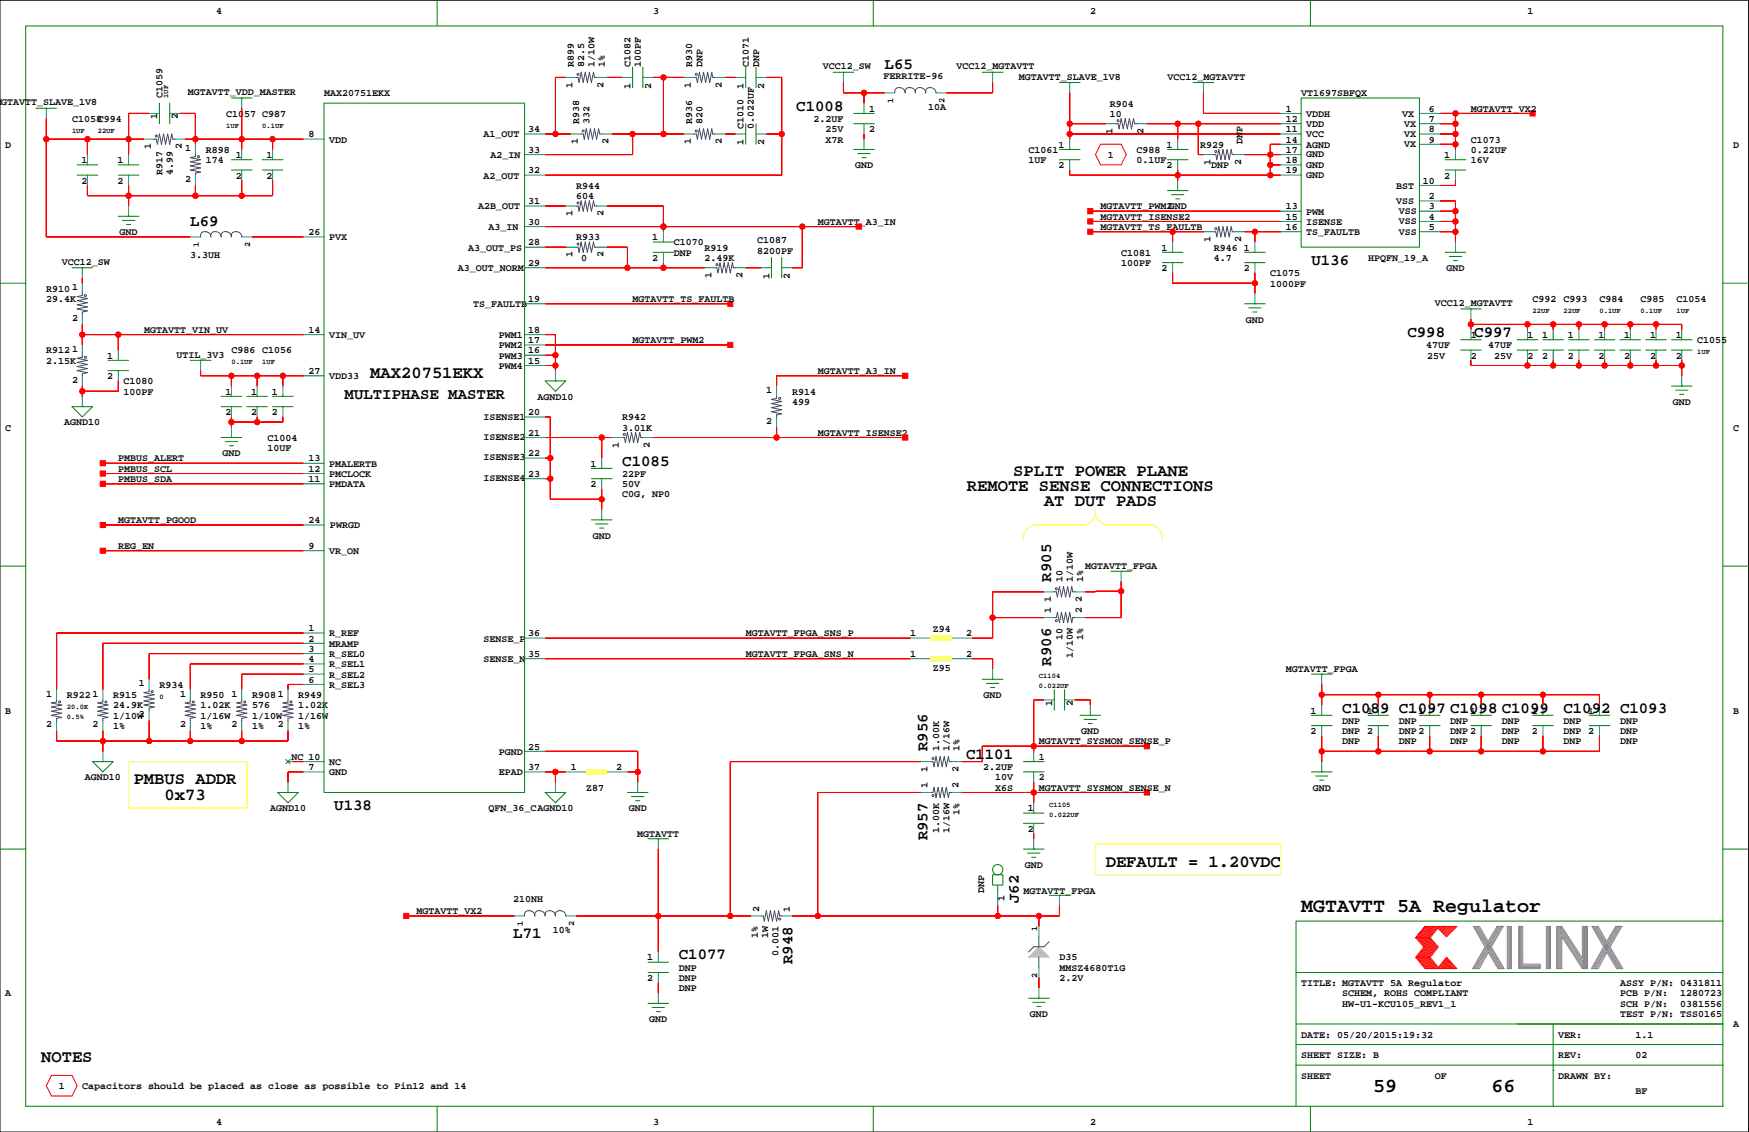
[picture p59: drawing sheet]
<svg xmlns="http://www.w3.org/2000/svg" width="432mm" height="279mm" viewBox="0 0 432 279" stroke-linecap="round" stroke-linejoin="round" font-family="sans-serif">
<defs><g id="words">
<g font-size="4.9">
<text x="321.2" y="225.2">MGTAVTT 5A Regulator</text>
<text x="339" y="269.6">59</text>
<text x="368.2" y="269.6">66</text>
</g>
<g font-size="4.2">
<text x="91.4" y="93.3">MAX20751EKX</text>
<text x="250.1" y="117.4">SPLIT POWER PLANE</text>
<text x="238.7" y="121.2">REMOTE SENSE CONNECTIONS</text>
<text x="257.8" y="125">AT DUT PADS</text>
<text x="33" y="193.6">PMBUS ADDR</text>
<text x="40.6" y="197.4">0x73</text>
<text x="273" y="213.9">DEFAULT = 1.20VDC</text>
<text x="10.2" y="262.1">NOTES</text>
</g>
<g font-size="3.9">
<text x="218.4" y="17.1">L65</text>
<text x="196.6" y="27.3">C1008</text>
<text x="47" y="55.7">L69</text>
<text x="323.8" y="65.4">U136</text>
<text x="347.5" y="83.2">C998</text>
<text x="364" y="83.2">C997</text>
<text x="85.1" y="98.4">MULTIPHASE MASTER</text>
<text x="153.6" y="114.9">C1085</text>
<text x="259.5" y="143.5" transform="rotate(-90 259.5 143.5)">R905</text>
<text x="259.5" y="164.3" transform="rotate(-90 259.5 164.3)">R906</text>
<text x="331.4" y="175.9">C1089 C1097 C1098 C1099</text>
<text x="386" y="175.9">C1092 C1093</text>
<text x="229" y="185.4" transform="rotate(-90 229 185.4)">R956</text>
<text x="238.5" y="187.3">C1101</text>
<text x="82.5" y="200">U138</text>
<text x="229" y="207.5" transform="rotate(-90 229 207.5)">R957</text>
<text x="251.5" y="222.9" transform="rotate(-90 251.5 222.9)">J62</text>
<text x="126.7" y="231.5">L71</text>
<text x="167.6" y="236.8">C1077</text>
<text x="195.7" y="237.9" transform="rotate(-90 195.7 237.9)">R948</text>
</g>
<g font-size="2.5">
<text x="53.3" y="3.4">4</text>
<text x="161.3" y="3.4">3</text>
<text x="269.2" y="3.4">2</text>
<text x="377.1" y="3.4">1</text>
<text x="141.7" y="16.6" transform="rotate(-90 141.7 16.6)">R899</text>
<text x="144.2" y="16.6" transform="rotate(-90 144.2 16.6)">82.5</text>
<text x="146.8" y="16.6" transform="rotate(-90 146.8 16.6)">1/10W</text>
<text x="149.3" y="16.6" transform="rotate(-90 149.3 16.6)">1%</text>
<text x="155.7" y="16.6" transform="rotate(-90 155.7 16.6)">C1082</text>
<text x="158.2" y="16.6" transform="rotate(-90 158.2 16.6)">100PF</text>
<text x="170.9" y="16.6" transform="rotate(-90 170.9 16.6)">R930</text>
<text x="173.4" y="16.6" transform="rotate(-90 173.4 16.6)">DNP</text>
<text x="184.9" y="16.6" transform="rotate(-90 184.9 16.6)">C1071</text>
<text x="187.4" y="16.6" transform="rotate(-90 187.4 16.6)">DNP</text>
<text x="203.2" y="17.1">VCC12_SW</text>
<text x="236.2" y="17.1">VCC12_MGTAVTT</text>
<text x="46.3" y="23.5">MGTAVTT_VDD_MASTER</text>
<text x="80" y="23.7">MAX20751EKX</text>
<text x="141.4" y="21.6" transform="rotate(-90 141.4 21.6)">1</text>
<text x="149" y="21.6" transform="rotate(-90 149 21.6)">2</text>
<text x="155.7" y="21.9" transform="rotate(-90 155.7 21.9)">1</text>
<text x="160.7" y="21.9" transform="rotate(-90 160.7 21.9)">2</text>
<text x="170.6" y="21.6" transform="rotate(-90 170.6 21.6)">1</text>
<text x="178.2" y="21.6" transform="rotate(-90 178.2 21.6)">2</text>
<text x="183.6" y="21.9" transform="rotate(-90 183.6 21.9)">1</text>
<text x="188.7" y="21.9" transform="rotate(-90 188.7 21.9)">2</text>
<text x="218.1" y="19.4">FERRITE-96</text>
<text x="251.5" y="19.7">MGTAVTT_SLAVE_1V8</text>
<text x="288.2" y="19.7">VCC12_MGTAVTT</text>
<text x="321.2" y="23.7">VT1697SBFQX</text>
<text x=".3" y="26">GTAVTT_SLAVE_1V8</text>
<text x="38.8" y="29.5" transform="rotate(-90 38.8 29.5)">1</text>
<text x="40.1" y="24.2" transform="rotate(-90 40.1 24.2)">C1059</text>
<text x="43.9" y="29.5" transform="rotate(-90 43.9 29.5)">2</text>
<text x="55.9" y="28.8">C1057 C987</text>
<text x="214.6" y="27.6">1</text>
<text x="229.2" y="27.2">10A</text>
<text x="274" y="26.3">R904</text>
<text x="274" y="28.8">10</text>
<text x="317.4" y="27.6">1</text>
<text x="322.5" y="28.8">VDDH</text>
<text x="346.2" y="28.8">VX</text>
<text x="352.8" y="27.6">6</text>
<text x="363.1" y="27.6">MGTAVTT_VX2</text>
<text x="17.8" y="30.1">C1058C994</text>
<text x="76.2" y="33.9">8</text>
<text x="81.3" y="35.2">VDD</text>
<text x="119.4" y="33.9">A1_OUT</text>
<text x="130.4" y="32.6">34</text>
<text x="142.6" y="35.6" transform="rotate(-90 142.6 35.6)">1</text>
<text x="143" y="30.5" transform="rotate(-90 143 30.5)">R938</text>
<text x="145.5" y="30.5" transform="rotate(-90 145.5 30.5)">332</text>
<text x="150.3" y="35.6" transform="rotate(-90 150.3 35.6)">2</text>
<text x="170.6" y="35.6" transform="rotate(-90 170.6 35.6)">1</text>
<text x="170.9" y="30.5" transform="rotate(-90 170.9 30.5)">R936</text>
<text x="173.4" y="30.5" transform="rotate(-90 173.4 30.5)">820</text>
<text x="178.2" y="35.6" transform="rotate(-90 178.2 35.6)">2</text>
<text x="183.6" y="35.8" transform="rotate(-90 183.6 35.8)">1</text>
<text x="183.6" y="31.8" transform="rotate(-90 183.6 31.8)">C1010</text>
<text x="186.1" y="31.8" transform="rotate(-90 186.1 31.8)">0.022UF</text>
<text x="188.7" y="35.8" transform="rotate(-90 188.7 35.8)">2</text>
<text x="200.8" y="30.1">2.2UF</text>
<text x="203.8" y="32.6">25V</text>
<text x="203.8" y="35.2">X7R</text>
<text x="214.6" y="32.6">2</text>
<text x="274.7" y="33.1" transform="rotate(-90 274.7 33.1)">1</text>
<text x="282.3" y="33.1" transform="rotate(-90 282.3 33.1)">2</text>
<text x="306.8" y="35.6" transform="rotate(-90 306.8 35.6)">DNP</text>
<text x="317.4" y="32.6">11</text>
<text x="317.4" y="30.1">12</text>
<text x="317.4" y="35.2">14</text>
<text x="322.5" y="31.4">VDD</text>
<text x="322.5" y="33.9">VCC</text>
<text x="346.6" y="31.2">VX</text>
<text x="346.6" y="33.8">VX</text>
<text x="352.8" y="35.2">9</text>
<text x="352.8" y="32.6">8</text>
<text x="352.8" y="30.1">7</text>
<text x="363.1" y="35.2">C1073</text>
<text x="1.3" y="36.4">D</text>
<text x="20.1" y="40.3">1</text>
<text x="29" y="40.3">1</text>
<text x="37.3" y="36.9" transform="rotate(-90 37.3 36.9)">1</text>
<text x="44.9" y="36.9" transform="rotate(-90 44.9 36.9)">2</text>
<text x="45.7" y="37.3">1</text>
<text x="50.8" y="37.7">R898</text>
<text x="50.8" y="40.3">174</text>
<text x="58.2" y="39">1</text>
<text x="65.8" y="39">1</text>
<text x="121.1" y="39">A2_IN</text>
<text x="130.4" y="37.7">33</text>
<text x="211.1" y="41.5">GND</text>
<text x="253.9" y="37.7">C1061</text>
<text x="253.9" y="40.3">1UF</text>
<text x="261.3" y="41.5">2</text>
<text x="261.3" y="36.4">1</text>
<text x="273.5" y="39">1</text>
<text x="280.6" y="37.7">C988</text>
<text x="280.6" y="40.3">0.1UF</text>
<text x="288" y="41.5">2</text>
<text x="288" y="36.4">1</text>
<text x="296.3" y="36.4">R929</text>
<text x="298.8" y="40.7" transform="rotate(-90 298.8 40.7)">1</text>
<text x="299" y="41.5">DNP</text>
<text x="306.4" y="40.7" transform="rotate(-90 306.4 40.7)">2</text>
<text x="317.4" y="40.3">18</text>
<text x="317.4" y="37.7">17</text>
<text x="322.5" y="36.4">AGND</text>
<text x="322.5" y="38.8">GND</text>
<text x="322.5" y="41.4">GND</text>
<text x="346.6" y="36.3">VX</text>
<text x="356.6" y="39">1</text>
<text x="363.1" y="37.7">0.22UF</text>
<text x="363.1" y="40.3">16V</text>
<text x="427.9" y="36.4">D</text>
<text x="20.1" y="45.3">2</text>
<text x="29" y="45.3">2</text>
<text x="40.1" y="43.2" transform="rotate(-90 40.1 43.2)">R917</text>
<text x="42.7" y="43.2" transform="rotate(-90 42.7 43.2)">4.99</text>
<text x="45.7" y="45">2</text>
<text x="58.2" y="44.1">2</text>
<text x="65.8" y="44.1">2</text>
<text x="119.4" y="44.1">A2_OUT</text>
<text x="130.4" y="42.8">32</text>
<text x="142.2" y="46.6">R944</text>
<text x="317.4" y="42.8">19</text>
<text x="322.5" y="43.9">GND</text>
<text x="344.7" y="46.6">BST</text>
<text x="351.3" y="45.3">10</text>
<text x="356.6" y="44.1">2</text>
<text x="118.1" y="51.7">A2B_OUT</text>
<text x="130.4" y="50.4">31</text>
<text x="141.4" y="53.4" transform="rotate(-90 141.4 53.4)">1</text>
<text x="142.2" y="49.1">604</text>
<text x="149" y="53.4" transform="rotate(-90 149 53.4)">2</text>
<text x="271.7" y="51.7">MGTAVTT_PWM2GND</text>
<text x="317.4" y="51.7">13</text>
<text x="322.5" y="53">PWM</text>
<text x="344.7" y="50.4">VSS</text>
<text x="345.4" y="52.8">VSS</text>
<text x="352.8" y="51.7">3</text>
<text x="352.8" y="49.1">2</text>
<text x="29.5" y="58">GND</text>
<text x="76.2" y="58">26</text>
<text x="81.3" y="59.3">PVX</text>
<text x="120.6" y="56.8">A3_IN</text>
<text x="130.4" y="55.5">30</text>
<text x="142.2" y="59.3">R933</text>
<text x="161" y="59.3">1</text>
<text x="201.9" y="55.5">MGTAVTT_A3_IN</text>
<text x="271.7" y="54.2">MGTAVTT_ISENSE2</text>
<text x="271.7" y="56.8">MGTAVTT_TS_FAULTB</text>
<text x="298.8" y="59.7" transform="rotate(-90 298.8 59.7)">1</text>
<text x="306.4" y="59.7" transform="rotate(-90 306.4 59.7)">2</text>
<text x="317.4" y="54.2">15</text>
<text x="317.4" y="56.8">16</text>
<text x="322.5" y="58">TS_FAULTB</text>
<text x="322.5" y="55.5">ISENSE</text>
<text x="345.4" y="55.4">VSS</text>
<text x="345.4" y="57.9">VSS</text>
<text x="352.8" y="56.8">5</text>
<text x="352.8" y="54.2">4</text>
<text x="15.2" y="65.4">VCC12_SW</text>
<text x="47" y="63.6">3.3UH</text>
<text x="115.5" y="61.8">A3_OUT_PS</text>
<text x="130.4" y="65.6">29</text>
<text x="130.4" y="60.6">28</text>
<text x="141.4" y="63.5" transform="rotate(-90 141.4 63.5)">1</text>
<text x="143.5" y="64.4">0</text>
<text x="149" y="63.5" transform="rotate(-90 149 63.5)">2</text>
<text x="161" y="64.4">2</text>
<text x="166.3" y="60.6">C1070</text>
<text x="166.3" y="63.1">DNP</text>
<text x="174" y="61.8">R919</text>
<text x="174" y="64.4">2.49K</text>
<text x="186.9" y="60.1">C1087</text>
<text x="186.9" y="62.6">8200PF</text>
<text x="276.8" y="63.1">C1081</text>
<text x="276.8" y="65.6">100PF</text>
<text x="286.7" y="61.8">1</text>
<text x="299.7" y="61.8">R946</text>
<text x="299.7" y="64.4">4.7</text>
<text x="307.1" y="61.8">1</text>
<text x="337.7" y="64.4">HPQFN_19_A</text>
<text x="11.4" y="72">R910</text>
<text x="17.8" y="71.6">1</text>
<text x="113" y="66.9">A3_OUT_NORM</text>
<text x="175.7" y="68.6" transform="rotate(-90 175.7 68.6)">1</text>
<text x="183.3" y="68.6" transform="rotate(-90 183.3 68.6)">2</text>
<text x="189.9" y="68.8" transform="rotate(-90 189.9 68.8)">1</text>
<text x="195" y="68.8" transform="rotate(-90 195 68.8)">2</text>
<text x="286.7" y="66.9">2</text>
<text x="307.1" y="66.9">2</text>
<text x="313.6" y="68.2">C1075</text>
<text x="313.6" y="70.7">1000PF</text>
<text x="357.1" y="66.9">GND</text>
<text x="11.4" y="74.5">29.4K</text>
<text x="116.8" y="75.8">TS_FAULTB</text>
<text x="130.4" y="74.5">19</text>
<text x="156.2" y="74.5">MGTAVTT_TS_FAULTB</text>
<text x="354.2" y="75.6">VCC12_MGTAVTT</text>
<text x="378.4" y="74.5">C992 C993</text>
<text x="394.9" y="74.5">C984</text>
<text x="405" y="74.5">C985</text>
<text x="413.9" y="74.5">C1054</text>
<text x="17.8" y="79.2">2</text>
<text x="35.6" y="82.2">MGTAVTT_VIN_UV</text>
<text x="76.2" y="82.2">14</text>
<text x="81.3" y="83.4">VIN_UV</text>
<text x="123.2" y="83.4">PWM1</text>
<text x="130.4" y="82.2">18</text>
<text x="307.6" y="79.6">GND</text>
<text x="363.1" y="83.4">1</text>
<text x="377.1" y="83.4">1</text>
<text x="380.7" y="83.4">1</text>
<text x="387" y="83.4">1</text>
<text x="394.7" y="83.4">1</text>
<text x="401" y="83.4">1</text>
<text x="407.4" y="83.4">1</text>
<text x="413.7" y="83.4">1</text>
<text x="11.4" y="87.2">R912</text>
<text x="11.4" y="89.8">2.15K</text>
<text x="17.8" y="86.9">1</text>
<text x="26.5" y="88.5">1</text>
<text x="43.6" y="88.2">UTIL_3V3</text>
<text x="57.1" y="87.2">C986 C1056</text>
<text x="123.2" y="88.5">PWM3</text>
<text x="123.2" y="86">PWM2</text>
<text x="130.4" y="84.7">17</text>
<text x="130.4" y="87.2">16</text>
<text x="130.4" y="89.8">15</text>
<text x="156.2" y="84.7">MGTAVTT_PWM2</text>
<text x="352.1" y="86">47UF</text>
<text x="352.3" y="88.5">25V</text>
<text x="363.1" y="88.5">2</text>
<text x="367.4" y="86">47UF</text>
<text x="368.8" y="88.5">25V</text>
<text x="377.1" y="88.5">2</text>
<text x="380.7" y="88.5">2</text>
<text x="387" y="88.5">2</text>
<text x="394.7" y="88.5">2</text>
<text x="401" y="88.5">2</text>
<text x="407.4" y="88.5">2</text>
<text x="413.7" y="88.5">2</text>
<text x="419" y="84.7">C1055</text>
<text x="17.8" y="94.5">2</text>
<text x="26.5" y="93.6">2</text>
<text x="30.5" y="94.9">C1080</text>
<text x="76.2" y="92.3">27</text>
<text x="81.3" y="93.6">VDD33</text>
<text x="123.2" y="91">PWM4</text>
<text x="201.9" y="92.3">MGTAVTT_A3_IN</text>
<text x="30.5" y="97.4">100PF</text>
<text x="55.7" y="97.4">1</text>
<text x="62" y="97.4">1</text>
<text x="67.1" y="97.4">1</text>
<text x="132.7" y="98.7">AGND10</text>
<text x="189.2" y="97">1</text>
<text x="195.5" y="97.4">R914</text>
<text x="195.5" y="99.9">499</text>
<text x="413" y="99.9">GND</text>
<text x="1.3" y="106.3">C</text>
<text x="15.9" y="105">AGND10</text>
<text x="55.7" y="102.5">2</text>
<text x="62" y="102.5">2</text>
<text x="67.1" y="102.5">2</text>
<text x="119.4" y="103.7">ISENSE1</text>
<text x="130.4" y="107.5">21</text>
<text x="130.4" y="102.5">20</text>
<text x="153.6" y="103.7">R942</text>
<text x="153.6" y="106.3">3.01K</text>
<text x="189.2" y="104.6">2</text>
<text x="201.9" y="107.5">MGTAVTT_ISENSE2</text>
<text x="427.9" y="106.3">C</text>
<text x="29.2" y="113.9">PMBUS_ALERT</text>
<text x="54.9" y="112.6">GND</text>
<text x="66" y="111.4">10UF</text>
<text x="66" y="108.8">C1004</text>
<text x="76.2" y="113.9">13</text>
<text x="119.4" y="108.6">ISENSE2</text>
<text x="119.4" y="113.6">ISENSE3</text>
<text x="130.4" y="112.6">22</text>
<text x="152.8" y="110.5" transform="rotate(-90 152.8 110.5)">1</text>
<text x="160.4" y="110.5" transform="rotate(-90 160.4 110.5)">2</text>
<text x="29.2" y="119">PMBUS_SDA</text>
<text x="29.2" y="116.4">PMBUS_SCL</text>
<text x="76.2" y="116.4">12</text>
<text x="76.2" y="119">11</text>
<text x="81.3" y="117.7">PMCLOCK</text>
<text x="81.3" y="115.2">PMALERTB</text>
<text x="119.4" y="118.7">ISENSE4</text>
<text x="130.4" y="117.7">23</text>
<text x="145.8" y="115.2">1</text>
<text x="153.6" y="117.7">22PF</text>
<text x="81.3" y="120.2">PMDATA</text>
<text x="145.8" y="120.2">2</text>
<text x="153.6" y="120.2">50V</text>
<text x="153.6" y="122.8">C0G, NP0</text>
<text x="29.2" y="129.1">MGTAVTT_PGOOD</text>
<text x="76.2" y="129.1">24</text>
<text x="81.5" y="130.4">PWRGD</text>
<text x="29.2" y="135.5">REG_EN</text>
<text x="76.2" y="135.5">9</text>
<text x="81.3" y="136.8">VR_ON</text>
<text x="146.3" y="132.9">GND</text>
<text x="262.3" y="143.5" transform="rotate(-90 262.3 143.5)">10</text>
<text x="264.9" y="143.5" transform="rotate(-90 264.9 143.5)">1/10W</text>
<text x="267.4" y="143.5" transform="rotate(-90 267.4 143.5)">1%</text>
<text x="267.9" y="140.6">MGTAVTT_FPGA</text>
<text x="259.5" y="148.6" transform="rotate(-90 259.5 148.6)">1</text>
<text x="267.1" y="148.6" transform="rotate(-90 267.1 148.6)">2</text>
<text x="76.2" y="155.8">1</text>
<text x="259.5" y="151.4" transform="rotate(-90 259.5 151.4)">1</text>
<text x="267.1" y="151.4" transform="rotate(-90 267.1 151.4)">2</text>
<text x="76.2" y="160.9">3</text>
<text x="76.2" y="158.3">2</text>
<text x="81.3" y="157.1">R_REF</text>
<text x="81.3" y="159.6">MRAMP</text>
<text x="119.4" y="158.3">SENSE_P</text>
<text x="130.4" y="157.1">36</text>
<text x="184.1" y="157.1">MGTAVTT_FPGA_SNS_P</text>
<text x="224.7" y="157.1">1</text>
<text x="230.3" y="156.1">Z94</text>
<text x="238.5" y="157.1">2</text>
<text x="262.3" y="157.9" transform="rotate(-90 262.3 157.9)">10</text>
<text x="267.4" y="157.9" transform="rotate(-90 267.4 157.9)">1%</text>
<text x="76.2" y="166">5</text>
<text x="76.2" y="163.4">4</text>
<text x="81.3" y="162.1">R_SEL0</text>
<text x="81.3" y="164.7">R_SEL1</text>
<text x="81.3" y="167.2">R_SEL2</text>
<text x="119.4" y="163.4">SENSE_N</text>
<text x="130.4" y="162.1">35</text>
<text x="184.1" y="162.1">MGTAVTT_FPGA_SNS_N</text>
<text x="224.7" y="162.1">1</text>
<text x="230.3" y="165.7">Z95</text>
<text x="238.5" y="162.1">2</text>
<text x="264.9" y="162.4" transform="rotate(-90 264.9 162.4)">1/10W</text>
<text x="317.4" y="166">MGTAVTT_FPGA</text>
<text x="11.4" y="171.9">1</text>
<text x="16.5" y="172.3">R922</text>
<text x="22.9" y="171.9">1</text>
<text x="27.9" y="172.3">R915</text>
<text x="34.3" y="169.4">1</text>
<text x="39.4" y="169.8">R934</text>
<text x="44.4" y="171.9">1</text>
<text x="49.5" y="172.3">R950</text>
<text x="57.1" y="171.9">1</text>
<text x="62.2" y="172.3">R908</text>
<text x="68.6" y="171.9">1</text>
<text x="73.6" y="172.3">R949</text>
<text x="76.2" y="168.5">6</text>
<text x="81.3" y="169.8">R_SEL3</text>
<text x="242.8" y="172.3">GND</text>
<text x="1.3" y="176.1">B</text>
<text x="11.4" y="179.6">2</text>
<text x="22.9" y="179.6">2</text>
<text x="27.9" y="177.4">1/10W</text>
<text x="27.9" y="174.8">24.9K</text>
<text x="27.9" y="179.9">1%</text>
<text x="34.3" y="177">2</text>
<text x="44.4" y="179.6">2</text>
<text x="49.5" y="174.8">1.02K</text>
<text x="49.5" y="179.9">1%</text>
<text x="49.5" y="177.4">1/16W</text>
<text x="57.1" y="179.6">2</text>
<text x="62.2" y="174.8">576</text>
<text x="62.2" y="179.9">1%</text>
<text x="62.2" y="177.4">1/10W</text>
<text x="68.6" y="179.6">2</text>
<text x="73.6" y="174.8">1.02K</text>
<text x="73.6" y="179.9">1%</text>
<text x="73.6" y="177.4">1/16W</text>
<text x="259.8" y="174.2" transform="rotate(-90 259.8 174.2)">1</text>
<text x="264.9" y="174.2" transform="rotate(-90 264.9 174.2)">2</text>
<text x="323.6" y="176.1">1</text>
<text x="331.4" y="178.7">DNP</text>
<text x="337.5" y="176.1">1</text>
<text x="345.4" y="178.7">DNP</text>
<text x="350.2" y="176.1">1</text>
<text x="358.1" y="178.7">DNP</text>
<text x="362.9" y="176.1">1</text>
<text x="370.8" y="178.7">DNP</text>
<text x="378.2" y="176.1">1</text>
<text x="386" y="178.7">DNP</text>
<text x="392.1" y="176.1">1</text>
<text x="400" y="178.7">DNP</text>
<text x="427.9" y="176.1">B</text>
<text x="130.4" y="185">25</text>
<text x="231.8" y="185.4" transform="rotate(-90 231.8 185.4)">1.00K</text>
<text x="234.4" y="185.4" transform="rotate(-90 234.4 185.4)">1/16W</text>
<text x="236.9" y="185.4" transform="rotate(-90 236.9 185.4)">1%</text>
<text x="256.5" y="183.7">MGTAVTT_SYSMON_SENSE_P</text>
<text x="267" y="181.2">GND</text>
<text x="323.6" y="181.2">2</text>
<text x="331.4" y="181.2">DNP 2</text>
<text x="331.4" y="183.7">DNP</text>
<text x="345.4" y="181.2">DNP 2</text>
<text x="345.4" y="183.7">DNP</text>
<text x="358.1" y="183.7">DNP</text>
<text x="358.1" y="181.2">DNP 2</text>
<text x="370.8" y="181.2">DNP</text>
<text x="370.8" y="183.7">DNP</text>
<text x="378.2" y="181.2">2</text>
<text x="386" y="181.2">DNP 2</text>
<text x="386" y="183.7">DNP</text>
<text x="400" y="183.7">DNP</text>
<text x="400" y="181.2">DNP</text>
<text x="71.9" y="187.5">NC 10</text>
<text x="76.2" y="190.1">7</text>
<text x="81.3" y="191.4">GND</text>
<text x="81.3" y="188.8">NC</text>
<text x="123.2" y="191.4">EPAD</text>
<text x="123.2" y="186.3">PGND</text>
<text x="130.4" y="190.1">37</text>
<text x="140.9" y="190.1">1</text>
<text x="152.2" y="190.1">2</text>
<text x="229" y="190.5" transform="rotate(-90 229 190.5)">1</text>
<text x="236.6" y="190.5" transform="rotate(-90 236.6 190.5)">2</text>
<text x="242.7" y="190.1">2.2UF</text>
<text x="256.5" y="187.5">1</text>
<text x="20.9" y="192.6">AGND10</text>
<text x="144.7" y="195.2">Z87</text>
<text x="229" y="194.5" transform="rotate(-90 229 194.5)">1</text>
<text x="236.6" y="194.5" transform="rotate(-90 236.6 194.5)">2</text>
<text x="245.7" y="195.2">X6S</text>
<text x="245.7" y="192.6">10V</text>
<text x="256.5" y="195.2">MGTAVTT_SYSMON_SENSE_N</text>
<text x="256.5" y="192.6">2</text>
<text x="324.1" y="195.2">GND</text>
<text x="66.7" y="200.2">AGND10</text>
<text x="120.6" y="200.2">QFN_36_CAGND10</text>
<text x="155.2" y="200.2">GND</text>
<text x="236.9" y="201.1" transform="rotate(-90 236.9 201.1)">1%</text>
<text x="253.7" y="200.2">1</text>
<text x="157.3" y="206.6">MGTAVTT</text>
<text x="231.8" y="205.5" transform="rotate(-90 231.8 205.5)">1.00K</text>
<text x="234.4" y="205.5" transform="rotate(-90 234.4 205.5)">1/16W</text>
<text x="253.7" y="205.3">2</text>
<text x="253" y="214.2">GND</text>
<text x="242.9" y="220.4" transform="rotate(-90 242.9 220.4)">DNP</text>
<text x="252.7" y="220.6">MGTAVTT_FPGA</text>
<text x="102.8" y="225.6">MGTAVTT_VX2</text>
<text x="126.7" y="222.6">210NH</text>
<text x="187.4" y="225" transform="rotate(-90 187.4 225)">2</text>
<text x="195" y="225" transform="rotate(-90 195 225)">1</text>
<text x="248" y="222.5" transform="rotate(-90 248 222.5)">1</text>
<text x="136.5" y="230.3">10%</text>
<text x="187.1" y="231.6" transform="rotate(-90 187.1 231.6)">1%</text>
<text x="189.6" y="231.6" transform="rotate(-90 189.6 231.6)">1W</text>
<text x="159.8" y="237.1">1</text>
<text x="167.6" y="239.6">DNP</text>
<text x="192.2" y="236" transform="rotate(-90 192.2 236)">0.001</text>
<text x="261.6" y="237.1">D35</text>
<text x="261.6" y="239.6">MMSZ4680T1G</text>
<text x="1.3" y="245.9">A</text>
<text x="159.8" y="242.1">2</text>
<text x="167.6" y="242.1">DNP</text>
<text x="167.6" y="244.7">DNP</text>
<text x="261.6" y="242.1">2.2V</text>
<text x="321.2" y="243.4">TITLE: MGTAVTT 5A Regulator</text>
<text x="331.4" y="245.9">SCHEM, ROHS COMPLIANT</text>
<text x="400" y="243.4">ASSY P/N: 0431811</text>
<text x="400" y="245.9">PCB P/N:</text>
<text x="414.8" y="245.9">1280723</text>
<text x="254.3" y="251">GND</text>
<text x="331.4" y="248.5">HW-U1-KCU105_REV1_1</text>
<text x="400" y="251">TEST P/N: TSS0165</text>
<text x="400" y="248.5">SCH P/N:</text>
<text x="414.8" y="248.5">0381556</text>
<text x="160.3" y="252.3">GND</text>
<text x="321.2" y="256.1">DATE: 05/20/2015:19:32</text>
<text x="384.7" y="256.1">VER:</text>
<text x="403.8" y="256.1">1.1</text>
<text x="427.9" y="253.6">A</text>
<text x="321.2" y="261.2">SHEET SIZE: B</text>
<text x="384.7" y="261.2">REV:</text>
<text x="403.8" y="261.2">02</text>
<text x="14.5" y="268.8">1</text>
<text x="20.3" y="268.8">Capacitors should be placed as close as possible to Pin12 and 14</text>
<text x="321.2" y="266.3">SHEET</text>
<text x="354.2" y="266.3">OF</text>
<text x="384.7" y="266.3">DRAWN BY:</text>
<text x="403.8" y="270.1">BF</text>
<text x="53.3" y="277.7">4</text>
<text x="161.3" y="277.7">3</text>
<text x="269.2" y="277.7">2</text>
<text x="377.1" y="277.7">1</text>
</g>
<g font-size="2.1">
<text x="220.5" y="25.5" transform="rotate(-90 220.5 25.5)">1</text>
<text x="233.2" y="25.5" transform="rotate(-90 233.2 25.5)">2</text>
<text x="49.1" y="61" transform="rotate(-90 49.1 61)">1</text>
<text x="61.8" y="61" transform="rotate(-90 61.8 61)">2</text>
<text x="129.1" y="228.6" transform="rotate(-90 129.1 228.6)">1</text>
<text x="141.8" y="228.6" transform="rotate(-90 141.8 228.6)">2</text>
<text x="256" y="229.9" transform="rotate(-90 256 229.9)">1</text>
<text x="256" y="241.3" transform="rotate(-90 256 241.3)">2</text>
</g>
<g font-size="1.8">
<text x="41.5" y="24.2" transform="rotate(-90 41.5 24.2)">1UF</text>
<text x="17.8" y="32.8">1UF</text>
<text x="24.1" y="32.8">22UF</text>
<text x="55.9" y="31.5">1UF</text>
<text x="64.8" y="31.5">0.1UF</text>
<text x="378.4" y="77.2">22UF</text>
<text x="386" y="77.2">22UF</text>
<text x="394.9" y="77.2">0.1UF</text>
<text x="405" y="77.2">0.1UF</text>
<text x="413.9" y="77.2">1UF</text>
<text x="57.1" y="89.9">0.1UF</text>
<text x="64.8" y="89.9">1UF</text>
<text x="419" y="87.4">1UF</text>
<text x="256.5" y="167.4">C1104</text>
<text x="39.4" y="172.4">0</text>
<text x="256.5" y="169.9">0.022UF</text>
<text x="16.5" y="175">20.0K</text>
<text x="16.5" y="177.5">0.5%</text>
<text x="259" y="201.6">0.022UF</text>
<text x="259" y="199.1">C1105</text>
</g>
</g></defs>
<path d="M0 .1h431.7v279.3h-431.7z" fill="none" stroke="#000" stroke-width=".25"/>
<g fill="none" stroke="#008000" stroke-width=".25">
<path d="M6.3 6.4h419.1v266.7h-419.1zM107.9 .1v6.3M156.2 16.6v5M158.7 16.6v5M184.1 16.6v5M186.6 16.6v5M205.7 17.8h5.1M208.2 17.8h.1M215.6 .1v6.3M242.5 17.8h5.1M245.1 17.8h.1M323.5 .1v6.3"/>
<path d="M8.9 26.7h5.1M11.4 26.7h.1M39.4 25.5v5M41.9 25.5v5M57.1 39.4h5.1M57.1 24.2h5.1M59.7 24.2h.1M64.8 39.4h5M80 25.5h49.5v170.1h-49.5zM184.1 30.5v5.1M186.6 30.5v5.1M210.8 36.9h5.1"/>
<path d="M210.8 30.5h5.1M210.8 28h5.1M211.8 37.9h3M212.8 38.9h1M213.3 36.9h.1M261.6 36.9h5M261.6 20.4h5M261.6 39.4h5M264.1 20.4h.1M288.2 36.9h5.1M288.2 39.4h5.1M294.6 20.4h5.1"/>
<path d="M297.1 20.4h.1M321.2 24.2h29.2v36.8h-29.2zM356.8 39.4h5.1M19 43.2h5.1M19 40.7h5.1M29.2 53.4h5.1M29.2 43.2h5.1M29.2 40.7h5.1M30.2 54.4h3.1M31.2 55.4h1.1M31.7 53.4h.1M57.1 42h5.1"/>
<path d="M64.8 42h5M161.3 59.7h5M288.2 47h5.1M289.2 48.1h3.1M290.3 49.1h1M290.8 47h.1M356.8 42h5.1M0 69.9h6.3M17.8 66.1h5.1M20.3 66.1h.1M161.3 62.3h5M190.5 63.5v5.1"/>
<path d="M193 63.5v5.1M287 64.8h5M287 62.3h5M307.3 64.8h5M307.3 62.3h5M307.3 75h5M308.3 76h3M309.3 77h1M309.8 75h.1M356.8 62.3h5.1M357.8 63.3h3.1M358.8 64.3h1"/>
<path d="M359.3 62.3h.1M360.6 76.2h5.1M363.1 76.2h.1M425.4 69.9h6.3M26.7 88.9h5M26.7 91.5h5M47 88.9h5.1M49.5 88.9h.1M54.6 97.8h5.1M60.9 97.8h5.1M67.3 97.8h5.1M134.6 94h5.1l-2.6 2.6z"/>
<path d="M137.1 94h.1M360.6 86.4h5.1M360.6 83.9h5.1M374.6 86.4h5M374.6 83.9h5M380.9 86.4h5.1M380.9 83.9h5.1M387.3 86.4h5M387.3 83.9h5M393.6 86.4h5.1M393.6 83.9h5.1M400 86.4h5"/>
<path d="M400 83.9h5M406.3 86.4h5.1M406.3 83.9h5.1M412.7 86.4h5M412.7 83.9h5M412.7 95.3h5M413.7 96.3h3M414.7 97.3h1M415.2 95.3h.1M17.8 100.4h5.1l-2.6 2.5zM20.3 100.4h.1M54.6 100.4h5.1"/>
<path d="M54.6 108h5.1M55.6 109h3.1M56.6 110h1M57.1 108h.1M60.9 100.4h5.1M67.3 100.4h5.1M146 118.1h5.1M146 115.6h5.1M0 139.7h6.3M146 128.3h5.1M147 129.3h3.1M148 130.3h1.1"/>
<path d="M148.6 128.3h.1M425.4 139.7h6.3M274.3 141h5M276.8 141h.1M242.5 167.7h5.1M243.5 168.7h3.1M244.5 169.7h1.1M245.1 167.7h.1M260.3 170.2v5.1M262.8 170.2v5.1M266.6 176.6h5.1M267.7 177.6h3"/>
<path d="M268.7 178.6h1M269.2 176.6h.1M323.8 179.1h5.1M323.8 176.6h5.1M323.8 166.4h5.1M326.3 166.4h.1M337.7 179.1h5.1M337.7 176.6h5.1M350.4 179.1h5.1M350.4 176.6h5.1M363.1 179.1h5.1M363.1 176.6h5.1"/>
<path d="M378.4 179.1h5.1M378.4 176.6h5.1M392.3 179.1h5.1M392.3 176.6h5.1M22.9 188h5l-2.5 2.5zM25.4 188h.1M68.6 195.6h5l-2.5 2.5zM70.6 187.5l1 1M71.1 195.6h.1M71.6 187.5l-1 1M134.6 195.6h5.1l-2.6 2.5zM137.1 195.6h.1"/>
<path d="M154.9 195.6h5.1M155.9 196.6h3.1M156.9 197.6h1.1M157.4 195.6h.1M252.7 188h5.1M252.7 190.5h5.1M323.8 190.5h5.1M324.8 191.5h3M325.8 192.6h1M326.3 190.5h.1M0 209.6h6.3M160 207h5.1"/>
<path d="M162.5 207h.1M245.1 215.9h2.5v2.6h-2.5zM246.3 218.5v1.2M252.7 209.6h5.1M252.7 203.2h5.1M252.7 200.7h5.1M253.7 210.6h3M254.7 211.6h1M255.2 209.6h.1M425.4 209.6h6.3M160 237.5h5.1M259 221h5.1"/>
<path d="M261.6 221h.1M425.4 227.3h-105.4v35.6M160 240h5.1M160 247.7h5.1M161 248.7h3M162 249.7h1M162.5 247.7h.1M253.9 246.4h5.1M255 247.4h3M256 248.4h1M256.5 246.4h.1M320 257.8h105.4"/>
<path d="M320 252.7h105.4M320 240h105.4M383.5 252.7v20.4M107.9 273.1v6.3M215.6 273.1v6.3M320 262.9v10.2M320 262.9h105.4M323.5 273.1v6.3M383.5 264.2h.1"/>
<circle cx="246.3" cy="214.6" r="1.27"/>
</g>
<g fill="none" stroke="#f00" stroke-width=".25">
<path d="M139.7 19.1h-2.6v14M149.8 19.1h3.8M161.3 19.1h7.6M163.8 19.1v14M179 19.1h2.6M189.2 19.1h3.8v24.1h-58.4M11.4 29.3v29.2h35.6M11.4 34.3h24.2M21.6 34.3v3.9M36.8 28h-5.1v10.2M44.4 28h3.8v7.6M45.7 34.3h29.2"/>
<path d="M59.7 26.7v10.2M67.3 34.3v2.6M134.6 33.1h6.3M151.1 33.1h17.8M156.2 33.1v5.1h-21.6M179 33.1h2.6M189.2 33.1h3.8M208.2 20.4v2.5h10.2M213.3 22.9v2.6M213.3 33.1v1.2M245.1 20.4v2.5h-11.5M264.1 33.1h52.1"/>
<path d="M264.1 30.5h8.9M264.1 22.9v11.4M271.7 35.6h5.1l1.3 2.6-1.3 2.5h-5.1l-1.3-2.5zM283.1 30.5h33.1M290.8 30.5v3.8M295.8 30.5v7.7h1.3M297.1 22.9v5.1h19.1M307.3 38.2h8.9M316.2 35.6h-2.6v7.6M355.5 33.1h3.8M355.5 28h22.9M355.5 30.5h3.8"/>
<path d="M355.5 35.6h3.8M359.3 28v8.9M31.7 45.8v5.1M48.2 45.8v2.5M59.7 44.5v3.8M62.2 58.5h12.7M67.3 44.5v3.8h-45.7v-2.5M134.6 50.9h5.1M134.6 55.9h77.4M149.8 50.9h14v6.3M163.8 55.9h.1M198.1 55.9v10.2h-2.6"/>
<path d="M264.1 42v1.2h52.1M269.2 52.1h47M269.2 54.7h47M269.2 57.2h27.9M289.5 57.2v2.5M290.8 42v2.5M307.3 57.2h8.9M309.8 57.2v2.5M313.6 40.7h2.6M355.5 52.1h3.8M355.5 54.7h3.8M355.5 57.2h3.8"/>
<path d="M355.5 49.6h3.8v10.1M359.3 44.5v1.3h-3.8M20.3 68.6v1.3M134.6 61h5.1M134.6 75h45.7M134.6 66.1h39.4M149.8 61h5.1v5.1M163.8 64.8v1.3M184.1 66.1h3.8M289.5 67.4v2.5h20.3M309.8 67.4v5M363.1 78.8v2.5"/>
<path d="M20.3 80.1v5M20.3 95.3v2.5M20.3 82.6h54.6M29.2 82.6v3.8M29.2 94v2.6h-8.9M49.5 91.5v1.3h25.4M57.1 92.8v2.5M63.5 92.8v2.5M69.8 92.8v2.5M134.6 85.1h45.7M134.6 82.6h2.5v8.9M134.6 87.7h2.5"/>
<path d="M134.6 90.2h2.5M223.5 92.8h-31.8v2.5M363.1 88.9v1.3h52.1M363.1 80.1h52.1v1.2M377.1 80.1v1.2M377.1 88.9v1.3M383.5 80.1v1.2M383.5 88.9v1.3M389.8 80.1v1.2M389.8 88.9v1.3M396.1 80.1v1.2M396.1 88.9v1.3"/>
<path d="M402.5 80.1v1.2M402.5 88.9v1.3M408.8 80.1v1.2M408.8 88.9v1.3M415.2 88.9v3.9M25.4 114.3h49.5M25.4 119.4h49.5M25.4 116.9h49.5M57.1 102.9v2.5M63.5 102.9v1.3M69.8 102.9v1.3h-12.7M134.6 108h16.5"/>
<path d="M134.6 102.9h1.3v20.3h12.7M134.6 113.1h1.3M134.6 118.1h1.3M148.6 108v5.1M161.3 108h62.2M191.7 105.4v2.6M25.4 129.6h49.5M25.4 135.9h49.5M148.6 120.7v5.1M74.9 158.8h-49.5v11.4M74.9 156.2h-60.9v14M134.6 157.5h90.1"/>
<path d="M245.1 152.4h12.7M257.8 146.1h-12.7v11.4h-5.1M276.8 145.9l-8.9 .2M276.8 143.5v8.9h-8.9M36.8 177.8v5.1M74.9 168.9h-3.8v1.3M74.9 161.3h-38.1v6.4M74.9 166.4h-15.2v3.8M74.9 163.9h-27.9v6.3M134.6 162.6h90.1M240 162.6h5.1v2.5M257.8 172.7h-2.6v12.7"/>
<path d="M265.4 172.7h3.8v1.3M326.3 168.9v5.1M326.3 171.5h68.6v2.5M340.3 171.5v2.5M353 171.5v2.5M365.7 171.5v2.5M380.9 171.5v2.5M14 180.4v2.5h57.1v-2.5M25.4 180.4v5M47 180.4v2.5M59.7 180.4v2.5M72.4 188h2.5"/>
<path d="M74.9 190.5h-3.8v2.6M134.6 190.5h5.1M134.6 185.4h22.8v7.7M137.1 190.5v2.6M154.9 190.5h2.5M227.3 195.6h-25.4v30.5M227.3 188h-47v38.1M237.4 195.6h45.7M255.2 193.1v5M283.1 184.2h-40.6v3.8h-5.1M326.3 181.6v6.4M340.3 181.6v3.8"/>
<path d="M353 181.6v3.8M365.7 181.6v3.8M380.9 181.6v3.8M394.9 181.6v3.8h-68.6M162.5 209.6v25.4M255.2 205.8v1.2M100.3 226.1h26.7M142.2 226.1h43.2M246.3 223.5v2.6M256.5 226.1v2.5M261.6 223.5v2.6h-66.1M349.5 236.3h3.6"/>
<path d="M349.9 231.5l1.9 2.2-2 2.6 2.2 2.8M350.1 236.3l2.2 2.8M350.2 231.5l1.9 2.3-2 2.5M350.4 236.3l2.2 2.8M350.5 231.5l1.9 2.3-2 2.5M350.6 236.3l2.3 2.7M350.8 231.5l1.9 2.3-2 2.5M351 236.3l2.2 2.8M351.1 231.5l1.9 2.3-2 2.5M351.3 236.3l2.2 2.8M351.4 231.5l1.9 2.3-2 2.5M351.6 236.3l2.2 2.8"/>
<path d="M351.7 231.5l1.9 2.2M351.8 228.7l-2.3 2.8 2.3-2.8h7.9l-2.6 2.5-2.1-2.1-1.9 2.4 2 2.2-2 2.6 2 2.5 2-2.5 2.6 2.8h-7.9l-2.3-2.8M351.9 236.3l2.2 2.8M352 231.5l1.9 2.2M352.1 228.7l-2.2 2.7M352.2 236.3l2.2 2.8M352.3 231.5l1.9 2.3-2 2.5M352.4 228.7l-2.2 2.7M352.5 236.3l2.2 2.8M352.6 231.5l1.9 2.2M352.7 228.7l-2.2 2.7M352.8 236.3l2.2 2.8"/>
<path d="M352.8 231.5l2 2.2M353 228.7l-2.2 2.7M353.1 231.5h-3.6l2.1 2.2-2.1 2.6M353.2 228.7l-2.1 2.7M353.6 233.8l-2 2.5M353.6 228.7l-2.2 2.7M353.8 228.7l-2.1 2.7M353.9 233.8l-1.9 2.4M354.1 228.7l-2.1 2.7M354.4 228.7l-2.1 2.7M354.5 233.8l-2 2.5M354.7 228.7l-2.1 2.7"/>
<path d="M354.8 233.8l-2 2.5M355 228.7l-2.1 2.7M355.2 238.8l.2 .3M355.3 238.6l.4 .5M355.4 228.7l-.4 .4M355.4 238.4l.6 .7M355.6 238.3l.7 .8M355.7 238.1l.9 1M355.7 228.7l-.5 .5M355.9 237.9l1 1.2M356 237.8l1.2 1.3M356.1 228.7l-.8 .7"/>
<path d="M356.1 237.6l1.4 1.4M356.3 237.4l1.5 1.7M356.4 237.2l1.6 1.9M356.5 228.7l-1 .9M356.5 237.1l1.8 2M356.7 236.9l1.9 2.2M356.8 236.7l2.1 2.4M356.8 228.7l-1.1 1.1M356.9 236.6l2.3 2.5M357.1 236.5l2.3 2.6M357.2 228.7l-1.3 1.2M357.5 228.7l-1.4 1.4"/>
<path d="M357.8 228.7l-1.6 1.6M358.2 228.7l-1.8 1.7M358.5 228.7l-1.9 1.9M359 228.7l-2.2 2.1M359.3 228.7l-2.3 2.3M162.5 242.6v2.5M256.5 241.3v2.5M12.7 265.4h5.1l1.2 2.6-1.2 2.5h-5.1l-1.3-2.5z"/>
<circle cx="163.8" cy="19.1" r=".63"/>
<circle cx="11.4" cy="34.3" r=".63"/>
<circle cx="21.6" cy="34.3" r=".63"/>
<circle cx="31.7" cy="34.3" r=".63"/>
<circle cx="48.2" cy="34.3" r=".63"/>
<circle cx="59.7" cy="34.3" r=".63"/>
<circle cx="67.3" cy="34.3" r=".63"/>
<circle cx="137.1" cy="33.1" r=".63"/>
<circle cx="156.2" cy="33.1" r=".63"/>
<circle cx="163.8" cy="33.1" r=".63"/>
<circle cx="193" cy="33.1" r=".63"/>
<circle cx="213.3" cy="22.9" r=".63"/>
<circle cx="264.1" cy="30.5" r=".63"/>
<circle cx="264.1" cy="33.1" r=".63"/>
<circle cx="290.8" cy="30.5" r=".63"/>
<circle cx="295.8" cy="30.5" r=".63"/>
<circle cx="313.6" cy="38.2" r=".63"/>
<circle cx="359.3" cy="33.1" r=".63"/>
<circle cx="359.3" cy="30.5" r=".63"/>
<circle cx="359.3" cy="28" r=".63"/>
<circle cx="359.3" cy="35.6" r=".63"/>
<circle cx="31.7" cy="48.3" r=".63"/>
<circle cx="48.2" cy="48.3" r=".63"/>
<circle cx="59.7" cy="48.3" r=".63"/>
<circle cx="163.8" cy="55.9" r=".63"/>
<circle cx="198.1" cy="55.9" r=".63"/>
<circle cx="289.5" cy="57.2" r=".63"/>
<circle cx="290.8" cy="43.2" r=".63"/>
<circle cx="309.8" cy="57.2" r=".63"/>
<circle cx="313.6" cy="43.2" r=".63"/>
<circle cx="313.6" cy="40.7" r=".63"/>
<circle cx="359.3" cy="52.1" r=".63"/>
<circle cx="359.3" cy="57.2" r=".63"/>
<circle cx="359.3" cy="54.7" r=".63"/>
<circle cx="154.9" cy="66.1" r=".63"/>
<circle cx="163.8" cy="66.1" r=".63"/>
<circle cx="309.8" cy="69.9" r=".63"/>
<circle cx="20.3" cy="96.6" r=".63"/>
<circle cx="20.3" cy="82.6" r=".63"/>
<circle cx="29.2" cy="82.6" r=".63"/>
<circle cx="57.1" cy="92.8" r=".63"/>
<circle cx="63.5" cy="92.8" r=".63"/>
<circle cx="69.8" cy="92.8" r=".63"/>
<circle cx="137.1" cy="87.7" r=".63"/>
<circle cx="137.1" cy="90.2" r=".63"/>
<circle cx="363.1" cy="80.1" r=".63"/>
<circle cx="377.1" cy="90.2" r=".63"/>
<circle cx="377.1" cy="80.1" r=".63"/>
<circle cx="383.5" cy="80.1" r=".63"/>
<circle cx="383.5" cy="90.2" r=".63"/>
<circle cx="389.8" cy="90.2" r=".63"/>
<circle cx="389.8" cy="80.1" r=".63"/>
<circle cx="396.1" cy="80.1" r=".63"/>
<circle cx="396.1" cy="90.2" r=".63"/>
<circle cx="402.5" cy="80.1" r=".63"/>
<circle cx="402.5" cy="90.2" r=".63"/>
<circle cx="408.8" cy="80.1" r=".63"/>
<circle cx="408.8" cy="90.2" r=".63"/>
<circle cx="415.2" cy="90.2" r=".63"/>
<circle cx="57.1" cy="104.2" r=".63"/>
<circle cx="63.5" cy="104.2" r=".63"/>
<circle cx="135.9" cy="113.1" r=".63"/>
<circle cx="135.9" cy="118.1" r=".63"/>
<circle cx="148.6" cy="108" r=".63"/>
<circle cx="191.7" cy="108" r=".63"/>
<circle cx="148.6" cy="123.2" r=".63"/>
<circle cx="245.1" cy="152.4" r=".63"/>
<circle cx="276.8" cy="145.9" r=".63"/>
<circle cx="326.3" cy="171.5" r=".63"/>
<circle cx="340.3" cy="171.5" r=".63"/>
<circle cx="353" cy="171.5" r=".63"/>
<circle cx="365.7" cy="171.5" r=".63"/>
<circle cx="380.9" cy="171.5" r=".63"/>
<circle cx="25.4" cy="182.9" r=".63"/>
<circle cx="36.8" cy="182.9" r=".63"/>
<circle cx="47" cy="182.9" r=".63"/>
<circle cx="59.7" cy="182.9" r=".63"/>
<circle cx="137.1" cy="190.5" r=".63"/>
<circle cx="157.4" cy="190.5" r=".63"/>
<circle cx="255.2" cy="195.6" r=".63"/>
<circle cx="255.2" cy="184.2" r=".63"/>
<circle cx="326.3" cy="185.4" r=".63"/>
<circle cx="340.3" cy="185.4" r=".63"/>
<circle cx="353" cy="185.4" r=".63"/>
<circle cx="365.7" cy="185.4" r=".63"/>
<circle cx="380.9" cy="185.4" r=".63"/>
<circle cx="162.5" cy="226.1" r=".63"/>
<circle cx="180.3" cy="226.1" r=".63"/>
<circle cx="201.9" cy="226.1" r=".63"/>
<circle cx="246.3" cy="226.1" r=".63"/>
<circle cx="256.5" cy="226.1" r=".63"/>
</g>
<g fill="none" stroke="#848684" stroke-width=".25">
<path d="M364 228.7l6.1 10.4M364.3 228.7l6.1 10.4M364.6 228.7l6.1 10.4M364.9 228.7l6.1 10.4M367.4 232.3l-2.1-3.6h-1.6l2.9 5-3 5.4h1.7l2.1-4 2.4 4h1.6l-3.2-5.4M369.6 228.7l-2.2 3.6M369.8 228.7l-5.9 10.4M370.2 228.7l-6 10.4M370.5 228.7l-6 10.4M370.8 228.7l-6 10.4M371.1 228.7h-1.5h1.5l-2.9 5M372.1 228.7h1v10.4h-1z"/>
<path d="M372.4 228.7v10.4M372.6 228.7v10.4M372.9 228.7v10.4M374.9 228.7h1v9.3h4.3v1.1h-5.3zM375.1 228.7v10.4M375.4 228.7v10.4M375.7 228.7v10.4M375.7 238.2h4.5M375.7 238.5h4.5M375.7 238.8h4.5M381.8 228.7h1v10.4h-1zM382 228.7v10.4"/>
<path d="M382.3 228.7v10.4M382.5 228.7v10.4M384.3 228.7h1.3l5.1 7.8v-7.8h1.2v10.4h-1.2l-5.1-7.9v7.9h-1.3zM384.5 228.7v10.4M384.8 228.7v10.4M385.1 228.7v10.4M385.3 228.7v10.4M385.3 230.3l5.6 8.7M385.3 229.8l5.6 8.7M385.3 229.2l5.6 8.7M385.3 228.8l5.6 8.7M390.9 228.7v10.4"/>
<path d="M391.2 228.7v10.4M391.5 228.7v10.4M391.7 228.6v10.4M393.3 228.7l6.1 10.4M393.6 228.7l6.1 10.4M393.9 228.7l6.1 10.4M394.2 228.7l6.1 10.4M396.7 232.3l-2.1-3.6h-1.6l2.9 5-3 5.4M397.5 233.7l3.2 5.4h-1.6l-2.4-4-2.2 4h-1.6M398.9 228.7l-2.2 3.6M399.1 228.7l-6 10.4M399.4 228.7l-5.9 10.4"/>
<path d="M399.7 228.7l-5.9 10.4M400.1 228.7l-6 10.4M400.4 228.7h-1.5h1.5l-2.9 5"/>
</g>
<g fill="#f00" stroke="#f00" stroke-width=".25">
<path d="M25.4 129.6h49.5z" fill-rule="evenodd"/>
<path d="M24.8 128.9h1.2v1.3h-1.2z" fill-rule="evenodd"/>
<path d="M25.4 114.3h49.5z" fill-rule="evenodd"/>
<path d="M24.8 113.7h1.2v1.3h-1.2z" fill-rule="evenodd"/>
<path d="M25.4 119.4h49.5z" fill-rule="evenodd"/>
<path d="M24.8 118.8h1.2v1.3h-1.2z" fill-rule="evenodd"/>
<path d="M25.4 116.9h49.5z" fill-rule="evenodd"/>
<path d="M24.8 116.2h1.2v1.3h-1.2z" fill-rule="evenodd"/>
<path d="M134.6 50.9h5.1z" fill-rule="evenodd"/>
<path d="M134.6 61h5.1z" fill-rule="evenodd"/>
<path d="M179 33.1h2.6z" fill-rule="evenodd"/>
<path d="M149.8 19.1h3.8z" fill-rule="evenodd"/>
<path d="M213.3 33.1v1.2z" fill-rule="evenodd"/>
<path d="M245.1 20.4v2.5z" fill-rule="evenodd"/>
<path d="M233.6 22.9h11.5z" fill-rule="evenodd"/>
<path d="M213.3 22.9h5.1z" fill-rule="evenodd"/>
<path d="M213.3 22.9v2.6z" fill-rule="evenodd"/>
<path d="M208.2 22.9h5.1z" fill-rule="evenodd"/>
<path d="M208.2 20.4v2.5z" fill-rule="evenodd"/>
<path d="M134.6 85.1h45.7z" fill-rule="evenodd"/>
<path d="M179.7 84.5h1.2v1.3h-1.2z" fill-rule="evenodd"/>
<path d="M269.2 52.1h47z" fill-rule="evenodd"/>
<path d="M268.5 51.5h1.3v1.3h-1.3z" fill-rule="evenodd"/>
<path d="M297.1 22.9v5.1z" fill-rule="evenodd"/>
<path d="M297.1 28h19.1z" fill-rule="evenodd"/>
<path d="M69.8 92.8h5.1z" fill-rule="evenodd"/>
<path d="M49.5 91.5v1.3z" fill-rule="evenodd"/>
<path d="M49.5 92.8h7.6z" fill-rule="evenodd"/>
<path d="M69.8 92.8v2.5z" fill-rule="evenodd"/>
<path d="M57.1 92.8v2.5z" fill-rule="evenodd"/>
<path d="M63.5 92.8v2.5z" fill-rule="evenodd"/>
<path d="M57.1 92.8h6.4z" fill-rule="evenodd"/>
<path d="M63.5 92.8h6.3z" fill-rule="evenodd"/>
<path d="M57.1 104.2v1.2z" fill-rule="evenodd"/>
<path d="M57.1 102.9v1.3z" fill-rule="evenodd"/>
<path d="M69.8 102.9v1.3z" fill-rule="evenodd"/>
<path d="M63.5 104.2h6.3z" fill-rule="evenodd"/>
<path d="M63.5 102.9v1.3z" fill-rule="evenodd"/>
<path d="M57.1 104.2h6.4z" fill-rule="evenodd"/>
<path d="M20.3 68.6v1.3z" fill-rule="evenodd"/>
<path d="M29.2 94v2.6z" fill-rule="evenodd"/>
<path d="M20.3 96.6h8.9z" fill-rule="evenodd"/>
<path d="M20.3 95.3v1.3z" fill-rule="evenodd"/>
<path d="M20.3 96.6v1.2z" fill-rule="evenodd"/>
<path d="M29.2 82.6h45.7z" fill-rule="evenodd"/>
<path d="M20.3 82.6v2.5z" fill-rule="evenodd"/>
<path d="M20.3 80.1v2.5z" fill-rule="evenodd"/>
<path d="M20.3 82.6h8.9z" fill-rule="evenodd"/>
<path d="M29.2 82.6v3.8z" fill-rule="evenodd"/>
<path d="M71.1 190.5h3.8z" fill-rule="evenodd"/>
<path d="M71.1 190.5v2.6z" fill-rule="evenodd"/>
<path d="M36.8 177.8v5.1z" fill-rule="evenodd"/>
<path d="M25.4 182.9v2.5z" fill-rule="evenodd"/>
<path d="M59.7 180.4v2.5z" fill-rule="evenodd"/>
<path d="M47 182.9h12.7z" fill-rule="evenodd"/>
<path d="M47 180.4v2.5z" fill-rule="evenodd"/>
<path d="M25.4 182.9h11.4z" fill-rule="evenodd"/>
<path d="M25.4 180.4v2.5z" fill-rule="evenodd"/>
<path d="M14 182.9h11.4z" fill-rule="evenodd"/>
<path d="M71.1 180.4v2.5z" fill-rule="evenodd"/>
<path d="M59.7 182.9h11.4z" fill-rule="evenodd"/>
<path d="M14 180.4v2.5z" fill-rule="evenodd"/>
<path d="M36.8 182.9h10.2z" fill-rule="evenodd"/>
<path d="M71.1 168.9h3.8z" fill-rule="evenodd"/>
<path d="M71.1 168.9v1.3z" fill-rule="evenodd"/>
<path d="M59.7 166.4h15.2z" fill-rule="evenodd"/>
<path d="M59.7 166.4v3.8z" fill-rule="evenodd"/>
<path d="M47 163.9h27.9z" fill-rule="evenodd"/>
<path d="M47 163.9v6.3z" fill-rule="evenodd"/>
<path d="M36.8 161.3v6.4z" fill-rule="evenodd"/>
<path d="M36.8 161.3h38.1z" fill-rule="evenodd"/>
<path d="M25.4 158.8h49.5z" fill-rule="evenodd"/>
<path d="M25.4 158.8v11.4z" fill-rule="evenodd"/>
<path d="M14 156.2h60.9z" fill-rule="evenodd"/>
<path d="M14 156.2v14z" fill-rule="evenodd"/>
<path d="M62.2 58.5h12.7z" fill-rule="evenodd"/>
<path d="M134.6 185.4h22.8z" fill-rule="evenodd"/>
<path d="M157.4 185.4v5.1z" fill-rule="evenodd"/>
<path d="M157.4 190.5v2.6z" fill-rule="evenodd"/>
<path d="M154.9 190.5h2.5z" fill-rule="evenodd"/>
<path d="M148.6 108v5.1z" fill-rule="evenodd"/>
<path d="M134.6 108h14z" fill-rule="evenodd"/>
<path d="M148.6 108h2.5z" fill-rule="evenodd"/>
<path d="M191.7 105.4v2.6z" fill-rule="evenodd"/>
<path d="M161.3 108h30.4z" fill-rule="evenodd"/>
<path d="M191.7 108h31.8z" fill-rule="evenodd"/>
<path d="M222.8 107.4h1.3v1.2h-1.3z" fill-rule="evenodd"/>
<path d="M191.7 92.8h31.8z" fill-rule="evenodd"/>
<path d="M191.7 92.8v2.5z" fill-rule="evenodd"/>
<path d="M222.8 92.1h1.3v1.3h-1.3z" fill-rule="evenodd"/>
<path d="M245.1 162.6v2.5z" fill-rule="evenodd"/>
<path d="M240 162.6h5.1z" fill-rule="evenodd"/>
<path d="M134.6 75h45.7z" fill-rule="evenodd"/>
<path d="M179.7 74.3h1.2v1.3h-1.2z" fill-rule="evenodd"/>
<path d="M269.2 54.7h47z" fill-rule="evenodd"/>
<path d="M268.5 54h1.3v1.3h-1.3z" fill-rule="evenodd"/>
<path d="M295.8 30.5v7.7z" fill-rule="evenodd"/>
<path d="M295.8 38.2h1.3z" fill-rule="evenodd"/>
<path d="M290.8 30.5h5z" fill-rule="evenodd"/>
<path d="M295.8 30.5h20.4z" fill-rule="evenodd"/>
<path d="M283.1 30.5h7.7z" fill-rule="evenodd"/>
<path d="M290.8 30.5v3.8z" fill-rule="evenodd"/>
<path d="M309.8 57.2h6.4z" fill-rule="evenodd"/>
<path d="M307.3 57.2h2.5z" fill-rule="evenodd"/>
<path d="M309.8 57.2v2.5z" fill-rule="evenodd"/>
<path d="M264.1 33.1v1.2z" fill-rule="evenodd"/>
<path d="M264.1 22.9v7.6z" fill-rule="evenodd"/>
<path d="M264.1 33.1h52.1z" fill-rule="evenodd"/>
<path d="M264.1 30.5v2.6z" fill-rule="evenodd"/>
<path d="M264.1 30.5h8.9z" fill-rule="evenodd"/>
<path d="M355.5 57.2h3.8z" fill-rule="evenodd"/>
<path d="M359.3 57.2v2.5z" fill-rule="evenodd"/>
<path d="M359.3 54.7v2.5z" fill-rule="evenodd"/>
<path d="M355.5 52.1h3.8z" fill-rule="evenodd"/>
<path d="M355.5 49.6h3.8z" fill-rule="evenodd"/>
<path d="M359.3 49.6v2.5z" fill-rule="evenodd"/>
<path d="M359.3 52.1v2.6z" fill-rule="evenodd"/>
<path d="M355.5 54.7h3.8z" fill-rule="evenodd"/>
<path d="M256.5 241.3v2.5z" fill-rule="evenodd"/>
<path d="M100.3 226.1h26.7z" fill-rule="evenodd"/>
<path d="M99.7 225.4h1.2v1.3h-1.2z" fill-rule="evenodd"/>
<path d="M201.9 195.6h25.4z" fill-rule="evenodd"/>
<path d="M201.9 195.6v30.5z" fill-rule="evenodd"/>
<path d="M195.5 226.1h6.4z" fill-rule="evenodd"/>
<path d="M256.5 226.1v2.5z" fill-rule="evenodd"/>
<path d="M246.3 223.5v2.6z" fill-rule="evenodd"/>
<path d="M246.3 226.1h10.2z" fill-rule="evenodd"/>
<path d="M256.5 226.1h5.1z" fill-rule="evenodd"/>
<path d="M261.6 223.5v2.6z" fill-rule="evenodd"/>
<path d="M201.9 226.1h44.4z" fill-rule="evenodd"/>
<path d="M134.6 190.5h2.5z" fill-rule="evenodd"/>
<path d="M137.1 190.5h2.6z" fill-rule="evenodd"/>
<path d="M137.1 190.5v2.6z" fill-rule="evenodd"/>
<path d="M184.1 66.1h3.8z" fill-rule="evenodd"/>
<path d="M163.8 64.8v1.3z" fill-rule="evenodd"/>
<path d="M154.9 66.1h8.9z" fill-rule="evenodd"/>
<path d="M163.8 66.1h10.2z" fill-rule="evenodd"/>
<path d="M149.8 61h5.1z" fill-rule="evenodd"/>
<path d="M154.9 61v5.1z" fill-rule="evenodd"/>
<path d="M134.6 66.1h20.3z" fill-rule="evenodd"/>
<path d="M134.6 55.9h29.2z" fill-rule="evenodd"/>
<path d="M149.8 50.9h14z" fill-rule="evenodd"/>
<path d="M163.8 50.9v5z" fill-rule="evenodd"/>
<path d="M195.5 66.1h2.6z" fill-rule="evenodd"/>
<path d="M198.1 55.9v10.2z" fill-rule="evenodd"/>
<path d="M198.1 55.9h13.9z" fill-rule="evenodd"/>
<path d="M163.8 55.9h34.3z" fill-rule="evenodd"/>
<path d="M163.8 55.9v1.3z" fill-rule="evenodd"/>
<path d="M211.4 55.3h1.3v1.3h-1.3z" fill-rule="evenodd"/>
<path d="M134.6 33.1h2.5z" fill-rule="evenodd"/>
<path d="M137.1 33.1h3.8z" fill-rule="evenodd"/>
<path d="M137.1 19.1v14z" fill-rule="evenodd"/>
<path d="M137.1 19.1h2.6z" fill-rule="evenodd"/>
<path d="M359.3 35.6v1.3z" fill-rule="evenodd"/>
<path d="M355.5 33.1h3.8z" fill-rule="evenodd"/>
<path d="M359.3 33.1v2.5z" fill-rule="evenodd"/>
<path d="M355.5 30.5h3.8z" fill-rule="evenodd"/>
<path d="M359.3 30.5v2.6z" fill-rule="evenodd"/>
<path d="M355.5 28h3.8z" fill-rule="evenodd"/>
<path d="M359.3 28v2.5z" fill-rule="evenodd"/>
<path d="M355.5 35.6h3.8z" fill-rule="evenodd"/>
<path d="M359.3 28h19.1z" fill-rule="evenodd"/>
<path d="M377.7 27.4h1.3v1.2h-1.3z" fill-rule="evenodd"/>
<path d="M359.3 44.5v1.3z" fill-rule="evenodd"/>
<path d="M355.5 45.8h3.8z" fill-rule="evenodd"/>
<path d="M289.5 57.2v2.5z" fill-rule="evenodd"/>
<path d="M269.2 57.2h20.3z" fill-rule="evenodd"/>
<path d="M289.5 57.2h7.6z" fill-rule="evenodd"/>
<path d="M268.5 56.6h1.3v1.2h-1.3z" fill-rule="evenodd"/>
<path d="M289.5 69.9h20.3z" fill-rule="evenodd"/>
<path d="M289.5 67.4v2.5z" fill-rule="evenodd"/>
<path d="M309.8 69.9v2.5z" fill-rule="evenodd"/>
<path d="M309.8 67.4v2.5z" fill-rule="evenodd"/>
<path d="M255.2 195.6h27.9z" fill-rule="evenodd"/>
<path d="M255.2 195.6v2.5z" fill-rule="evenodd"/>
<path d="M255.2 193.1v2.5z" fill-rule="evenodd"/>
<path d="M237.4 195.6h17.8z" fill-rule="evenodd"/>
<path d="M282.5 195h1.3v1.2h-1.3z" fill-rule="evenodd"/>
<path d="M255.2 184.2h27.9z" fill-rule="evenodd"/>
<path d="M255.2 172.7h2.6z" fill-rule="evenodd"/>
<path d="M255.2 184.2v1.2z" fill-rule="evenodd"/>
<path d="M237.4 188h5.1z" fill-rule="evenodd"/>
<path d="M242.5 184.2v3.8z" fill-rule="evenodd"/>
<path d="M242.5 184.2h12.7z" fill-rule="evenodd"/>
<path d="M255.2 172.7v11.5z" fill-rule="evenodd"/>
<path d="M282.5 183.5h1.3v1.3h-1.3z" fill-rule="evenodd"/>
<path d="M180.3 188h47z" fill-rule="evenodd"/>
<path d="M180.3 188v38.1z" fill-rule="evenodd"/>
<path d="M162.5 226.1v8.9z" fill-rule="evenodd"/>
<path d="M162.5 209.6v16.5z" fill-rule="evenodd"/>
<path d="M142.2 226.1h20.3z" fill-rule="evenodd"/>
<path d="M162.5 226.1h17.8z" fill-rule="evenodd"/>
<path d="M180.3 226.1h5.1z" fill-rule="evenodd"/>
<path d="M25.4 135.9h49.5z" fill-rule="evenodd"/>
<path d="M24.8 135.3h1.2v1.3h-1.2z" fill-rule="evenodd"/>
<path d="M135.9 102.9v10.2z" fill-rule="evenodd"/>
<path d="M134.6 102.9h1.3z" fill-rule="evenodd"/>
<path d="M135.9 113.1v5z" fill-rule="evenodd"/>
<path d="M134.6 113.1h1.3z" fill-rule="evenodd"/>
<path d="M135.9 123.2h12.7z" fill-rule="evenodd"/>
<path d="M135.9 118.1v5.1z" fill-rule="evenodd"/>
<path d="M134.6 118.1h1.3z" fill-rule="evenodd"/>
<path d="M148.6 123.2v2.6z" fill-rule="evenodd"/>
<path d="M148.6 120.7v2.5z" fill-rule="evenodd"/>
<path d="M134.6 82.6h2.5z" fill-rule="evenodd"/>
<path d="M137.1 82.6v5.1z" fill-rule="evenodd"/>
<path d="M134.6 87.7h2.5z" fill-rule="evenodd"/>
<path d="M134.6 90.2h2.5z" fill-rule="evenodd"/>
<path d="M137.1 90.2v1.3z" fill-rule="evenodd"/>
<path d="M137.1 87.7v2.5z" fill-rule="evenodd"/>
<path d="M72.4 188h2.5z" fill-rule="evenodd"/>
<path d="M363.1 88.9v1.3z" fill-rule="evenodd"/>
<path d="M363.1 90.2h14z" fill-rule="evenodd"/>
<path d="M408.8 88.9v1.3z" fill-rule="evenodd"/>
<path d="M402.5 90.2h6.3z" fill-rule="evenodd"/>
<path d="M402.5 88.9v1.3z" fill-rule="evenodd"/>
<path d="M396.1 88.9v1.3z" fill-rule="evenodd"/>
<path d="M389.8 90.2h6.3z" fill-rule="evenodd"/>
<path d="M389.8 88.9v1.3z" fill-rule="evenodd"/>
<path d="M383.5 90.2h6.3z" fill-rule="evenodd"/>
<path d="M383.5 88.9v1.3z" fill-rule="evenodd"/>
<path d="M377.1 90.2h6.4z" fill-rule="evenodd"/>
<path d="M415.2 88.9v1.3z" fill-rule="evenodd"/>
<path d="M408.8 90.2h6.4z" fill-rule="evenodd"/>
<path d="M377.1 88.9v1.3z" fill-rule="evenodd"/>
<path d="M396.1 90.2h6.4z" fill-rule="evenodd"/>
<path d="M415.2 90.2v2.6z" fill-rule="evenodd"/>
<path d="M363.1 78.8v1.3z" fill-rule="evenodd"/>
<path d="M363.1 80.1v1.2z" fill-rule="evenodd"/>
<path d="M363.1 80.1h14z" fill-rule="evenodd"/>
<path d="M396.1 80.1v1.2z" fill-rule="evenodd"/>
<path d="M408.8 80.1v1.2z" fill-rule="evenodd"/>
<path d="M415.2 80.1v1.2z" fill-rule="evenodd"/>
<path d="M408.8 80.1h6.4z" fill-rule="evenodd"/>
<path d="M402.5 80.1h6.3z" fill-rule="evenodd"/>
<path d="M402.5 80.1v1.2z" fill-rule="evenodd"/>
<path d="M396.1 80.1h6.4z" fill-rule="evenodd"/>
<path d="M389.8 80.1h6.3z" fill-rule="evenodd"/>
<path d="M389.8 80.1v1.2z" fill-rule="evenodd"/>
<path d="M383.5 80.1h6.3z" fill-rule="evenodd"/>
<path d="M383.5 80.1v1.2z" fill-rule="evenodd"/>
<path d="M377.1 80.1h6.4z" fill-rule="evenodd"/>
<path d="M377.1 80.1v1.2z" fill-rule="evenodd"/>
<path d="M21.6 45.8v2.5z" fill-rule="evenodd"/>
<path d="M21.6 48.3h10.1z" fill-rule="evenodd"/>
<path d="M48.2 45.8v2.5z" fill-rule="evenodd"/>
<path d="M31.7 48.3h16.5z" fill-rule="evenodd"/>
<path d="M59.7 44.5v3.8z" fill-rule="evenodd"/>
<path d="M48.2 48.3h11.5z" fill-rule="evenodd"/>
<path d="M67.3 44.5v3.8z" fill-rule="evenodd"/>
<path d="M59.7 48.3h7.6z" fill-rule="evenodd"/>
<path d="M31.7 48.3v2.6z" fill-rule="evenodd"/>
<path d="M31.7 45.8v2.5z" fill-rule="evenodd"/>
<path d="M44.4 28h3.8z" fill-rule="evenodd"/>
<path d="M48.2 28v6.3z" fill-rule="evenodd"/>
<path d="M59.7 26.7v7.6z" fill-rule="evenodd"/>
<path d="M67.3 34.3h7.6z" fill-rule="evenodd"/>
<path d="M67.3 34.3v2.6z" fill-rule="evenodd"/>
<path d="M59.7 34.3v2.6z" fill-rule="evenodd"/>
<path d="M48.2 34.3h11.5z" fill-rule="evenodd"/>
<path d="M48.2 34.3v1.3z" fill-rule="evenodd"/>
<path d="M45.7 34.3h2.5z" fill-rule="evenodd"/>
<path d="M59.7 34.3h7.6z" fill-rule="evenodd"/>
<path d="M31.7 28h5.1z" fill-rule="evenodd"/>
<path d="M31.7 28v6.3z" fill-rule="evenodd"/>
<path d="M11.4 29.3v5z" fill-rule="evenodd"/>
<path d="M21.6 34.3v3.9z" fill-rule="evenodd"/>
<path d="M11.4 34.3h10.2z" fill-rule="evenodd"/>
<path d="M11.4 58.5h35.6z" fill-rule="evenodd"/>
<path d="M21.6 34.3h10.1z" fill-rule="evenodd"/>
<path d="M31.7 34.3h3.9z" fill-rule="evenodd"/>
<path d="M31.7 34.3v3.9z" fill-rule="evenodd"/>
<path d="M11.4 34.3v24.2z" fill-rule="evenodd"/>
<path d="M313.6 35.6h2.6z" fill-rule="evenodd"/>
<path d="M313.6 35.6v2.6z" fill-rule="evenodd"/>
<path d="M313.6 38.2h2.6z" fill-rule="evenodd"/>
<path d="M313.6 40.7h2.6z" fill-rule="evenodd"/>
<path d="M313.6 43.2h2.6z" fill-rule="evenodd"/>
<path d="M290.8 43.2v1.3z" fill-rule="evenodd"/>
<path d="M290.8 42v1.2z" fill-rule="evenodd"/>
<path d="M264.1 42v1.2z" fill-rule="evenodd"/>
<path d="M264.1 43.2h26.7z" fill-rule="evenodd"/>
<path d="M290.8 43.2h22.8z" fill-rule="evenodd"/>
<path d="M313.6 40.7v2.5z" fill-rule="evenodd"/>
<path d="M313.6 38.2v2.5z" fill-rule="evenodd"/>
<path d="M307.3 38.2h6.3z" fill-rule="evenodd"/>
<path d="M167.6 162.6h57.1z" fill-rule="evenodd"/>
<path d="M142.2 162.6h25.4z" fill-rule="evenodd"/>
<path d="M134.6 162.6h7.6z" fill-rule="evenodd"/>
<path d="M172.7 157.5h52z" fill-rule="evenodd"/>
<path d="M149.8 157.5h22.9z" fill-rule="evenodd"/>
<path d="M134.6 157.5h15.2z" fill-rule="evenodd"/>
<path d="M163.8 19.1h5.1z" fill-rule="evenodd"/>
<path d="M163.8 33.1h5.1z" fill-rule="evenodd"/>
<path d="M134.6 38.2h21.6z" fill-rule="evenodd"/>
<path d="M156.2 33.1v5.1z" fill-rule="evenodd"/>
<path d="M151.1 33.1h5.1z" fill-rule="evenodd"/>
<path d="M156.2 33.1h7.6z" fill-rule="evenodd"/>
<path d="M163.8 19.1v14z" fill-rule="evenodd"/>
<path d="M161.3 19.1h2.5z" fill-rule="evenodd"/>
<path d="M189.2 19.1h3.8z" fill-rule="evenodd"/>
<path d="M193 19.1v14z" fill-rule="evenodd"/>
<path d="M189.2 33.1h3.8z" fill-rule="evenodd"/>
<path d="M193 33.1v10.1z" fill-rule="evenodd"/>
<path d="M134.6 43.2h58.4z" fill-rule="evenodd"/>
<path d="M179 19.1h2.6z" fill-rule="evenodd"/>
<path d="M162.5 242.6v2.5z" fill-rule="evenodd"/>
<path d="M245.1 146.1h12.7z" fill-rule="evenodd"/>
<path d="M245.1 146.1v6.3z" fill-rule="evenodd"/>
<path d="M245.1 152.4v5.1z" fill-rule="evenodd"/>
<path d="M245.1 152.4h12.7z" fill-rule="evenodd"/>
<path d="M240 157.5h5.1z" fill-rule="evenodd"/>
<path d="M267.9 146.1h2.5z" fill-rule="evenodd"/>
<path d="M270.4 145.9v.2z" fill-rule="evenodd"/>
<path d="M270.4 145.9h6.4z" fill-rule="evenodd"/>
<path d="M276.8 143.5v2.4z" fill-rule="evenodd"/>
<path d="M276.8 145.9v6.5z" fill-rule="evenodd"/>
<path d="M267.9 152.4h8.9z" fill-rule="evenodd"/>
<path d="M326.3 171.5v2.5z" fill-rule="evenodd"/>
<path d="M326.3 168.9v2.6z" fill-rule="evenodd"/>
<path d="M326.3 171.5h14z" fill-rule="evenodd"/>
<path d="M340.3 171.5v2.5z" fill-rule="evenodd"/>
<path d="M340.3 171.5h12.7z" fill-rule="evenodd"/>
<path d="M353 171.5v2.5z" fill-rule="evenodd"/>
<path d="M353 171.5h12.7z" fill-rule="evenodd"/>
<path d="M365.7 171.5v2.5z" fill-rule="evenodd"/>
<path d="M365.7 171.5h15.2z" fill-rule="evenodd"/>
<path d="M380.9 171.5v2.5z" fill-rule="evenodd"/>
<path d="M380.9 171.5h14z" fill-rule="evenodd"/>
<path d="M394.9 171.5v2.5z" fill-rule="evenodd"/>
<path d="M326.3 185.4v2.6z" fill-rule="evenodd"/>
<path d="M326.3 181.6v3.8z" fill-rule="evenodd"/>
<path d="M326.3 185.4h14z" fill-rule="evenodd"/>
<path d="M340.3 181.6v3.8z" fill-rule="evenodd"/>
<path d="M340.3 185.4h12.7z" fill-rule="evenodd"/>
<path d="M353 181.6v3.8z" fill-rule="evenodd"/>
<path d="M353 185.4h12.7z" fill-rule="evenodd"/>
<path d="M365.7 181.6v3.8z" fill-rule="evenodd"/>
<path d="M365.7 185.4h15.2z" fill-rule="evenodd"/>
<path d="M380.9 181.6v3.8z" fill-rule="evenodd"/>
<path d="M380.9 185.4h14z" fill-rule="evenodd"/>
<path d="M394.9 181.6v3.8z" fill-rule="evenodd"/>
<path d="M269.2 172.7v1.3z" fill-rule="evenodd"/>
<path d="M265.4 172.7h3.8z" fill-rule="evenodd"/>
<path d="M255.2 205.8v1.2z" fill-rule="evenodd"/>
<circle cx="213.3" cy="22.9" r=".63"/>
<circle cx="57.1" cy="92.8" r=".63"/>
<circle cx="63.5" cy="92.8" r=".63"/>
<circle cx="69.8" cy="92.8" r=".63"/>
<circle cx="57.1" cy="104.2" r=".63"/>
<circle cx="63.5" cy="104.2" r=".63"/>
<circle cx="20.3" cy="96.6" r=".63"/>
<circle cx="20.3" cy="82.6" r=".63"/>
<circle cx="29.2" cy="82.6" r=".63"/>
<circle cx="25.4" cy="182.9" r=".63"/>
<circle cx="59.7" cy="182.9" r=".63"/>
<circle cx="36.8" cy="182.9" r=".63"/>
<circle cx="47" cy="182.9" r=".63"/>
<circle cx="157.4" cy="190.5" r=".63"/>
<circle cx="148.6" cy="108" r=".63"/>
<circle cx="191.7" cy="108" r=".63"/>
<circle cx="295.8" cy="30.5" r=".63"/>
<circle cx="290.8" cy="30.5" r=".63"/>
<circle cx="309.8" cy="57.2" r=".63"/>
<circle cx="264.1" cy="33.1" r=".63"/>
<circle cx="264.1" cy="30.5" r=".63"/>
<circle cx="359.3" cy="57.2" r=".63"/>
<circle cx="359.3" cy="52.1" r=".63"/>
<circle cx="359.3" cy="54.7" r=".63"/>
<circle cx="256.5" cy="226.1" r=".63"/>
<circle cx="201.9" cy="226.1" r=".63"/>
<circle cx="246.3" cy="226.1" r=".63"/>
<circle cx="137.1" cy="190.5" r=".63"/>
<circle cx="163.8" cy="66.1" r=".63"/>
<circle cx="154.9" cy="66.1" r=".63"/>
<circle cx="163.8" cy="55.9" r=".63"/>
<circle cx="198.1" cy="55.9" r=".63"/>
<circle cx="137.1" cy="33.1" r=".63"/>
<circle cx="359.3" cy="33.1" r=".63"/>
<circle cx="359.3" cy="30.5" r=".63"/>
<circle cx="359.3" cy="35.6" r=".63"/>
<circle cx="359.3" cy="28" r=".63"/>
<circle cx="289.5" cy="57.2" r=".63"/>
<circle cx="309.8" cy="69.9" r=".63"/>
<circle cx="255.2" cy="195.6" r=".63"/>
<circle cx="255.2" cy="184.2" r=".63"/>
<circle cx="162.5" cy="226.1" r=".63"/>
<circle cx="180.3" cy="226.1" r=".63"/>
<circle cx="135.9" cy="113.1" r=".63"/>
<circle cx="135.9" cy="118.1" r=".63"/>
<circle cx="148.6" cy="123.2" r=".63"/>
<circle cx="137.1" cy="90.2" r=".63"/>
<circle cx="137.1" cy="87.7" r=".63"/>
<circle cx="389.8" cy="90.2" r=".63"/>
<circle cx="383.5" cy="90.2" r=".63"/>
<circle cx="408.8" cy="90.2" r=".63"/>
<circle cx="377.1" cy="90.2" r=".63"/>
<circle cx="396.1" cy="90.2" r=".63"/>
<circle cx="402.5" cy="90.2" r=".63"/>
<circle cx="415.2" cy="90.2" r=".63"/>
<circle cx="363.1" cy="80.1" r=".63"/>
<circle cx="408.8" cy="80.1" r=".63"/>
<circle cx="402.5" cy="80.1" r=".63"/>
<circle cx="396.1" cy="80.1" r=".63"/>
<circle cx="389.8" cy="80.1" r=".63"/>
<circle cx="383.5" cy="80.1" r=".63"/>
<circle cx="377.1" cy="80.1" r=".63"/>
<circle cx="48.2" cy="48.3" r=".63"/>
<circle cx="59.7" cy="48.3" r=".63"/>
<circle cx="31.7" cy="48.3" r=".63"/>
<circle cx="48.2" cy="34.3" r=".63"/>
<circle cx="59.7" cy="34.3" r=".63"/>
<circle cx="67.3" cy="34.3" r=".63"/>
<circle cx="21.6" cy="34.3" r=".63"/>
<circle cx="31.7" cy="34.3" r=".63"/>
<circle cx="11.4" cy="34.3" r=".63"/>
<circle cx="290.8" cy="43.2" r=".63"/>
<circle cx="313.6" cy="43.2" r=".63"/>
<circle cx="313.6" cy="40.7" r=".63"/>
<circle cx="313.6" cy="38.2" r=".63"/>
<circle cx="156.2" cy="33.1" r=".63"/>
<circle cx="163.8" cy="33.1" r=".63"/>
<circle cx="163.8" cy="19.1" r=".63"/>
<circle cx="193" cy="33.1" r=".63"/>
<circle cx="245.1" cy="152.4" r=".63"/>
<circle cx="276.8" cy="145.9" r=".63"/>
<circle cx="326.3" cy="171.5" r=".63"/>
<circle cx="340.3" cy="171.5" r=".63"/>
<circle cx="353" cy="171.5" r=".63"/>
<circle cx="365.7" cy="171.5" r=".63"/>
<circle cx="380.9" cy="171.5" r=".63"/>
<circle cx="326.3" cy="185.4" r=".63"/>
<circle cx="340.3" cy="185.4" r=".63"/>
<circle cx="353" cy="185.4" r=".63"/>
<circle cx="365.7" cy="185.4" r=".63"/>
<circle cx="380.9" cy="185.4" r=".63"/>
</g>
<g fill="none" stroke="#008080" stroke-width=".25">
<path d="M139.7 19.1h2.5M147.3 19.1h2.5M153.6 19.1h2.6M158.7 19.1h2.6M168.9 19.1h2.5M176.5 19.1h2.5M181.6 19.1h2.5M186.6 19.1h2.6M208.2 17.8v2.6M245.1 17.8v2.6M11.4 26.7v2.6M21.6 38.2v2.5"/>
<path d="M31.7 38.2v2.5M35.6 34.3h2.5M36.8 28h2.6M41.9 28h2.5M43.2 34.3h2.5M48.2 35.6v2.6M59.7 24.2v2.5M59.7 36.9v2.5M67.3 36.9v2.5M74.9 34.3h5.1M129.5 33.1h5.1M129.5 38.2h5.1"/>
<path d="M140.9 33.1h2.6M148.6 33.1h2.5M168.9 33.1h2.5M176.5 33.1h2.5M181.6 33.1h2.5M186.6 33.1h2.6M213.3 25.5v2.5M213.3 30.5v2.6M213.3 34.3v2.6M218.4 22.9h2.5M231.1 22.9h2.5M264.1 20.4v2.5"/>
<path d="M264.1 34.3v2.6M264.1 39.4v2.6M273 30.5h2.5M280.6 30.5h2.5M290.8 34.3v2.6M290.8 39.4v2.6M297.1 20.4v2.5M297.1 38.2h2.6M304.7 38.2h2.6M316.2 30.5h5M316.2 28h5M316.2 33.1h5"/>
<path d="M316.2 38.2h5M316.2 35.6h5M350.4 30.5h5.1M350.4 28h5.1M350.4 33.1h5.1M350.4 35.6h5.1M359.3 36.9v2.5M21.6 43.2v2.6M31.7 43.2v2.6M31.7 50.9v2.5M47 58.5h2.5M48.2 43.2v2.6"/>
<path d="M59.7 42v2.5M59.7 58.5h2.5M67.3 42v2.5M74.9 58.5h5.1M129.5 50.9h5.1M129.5 55.9h5.1M129.5 43.2h5.1M139.7 50.9h2.5M147.3 50.9h2.5M163.8 57.2v2.5M289.5 59.7v2.6M290.8 44.5v2.5"/>
<path d="M297.1 57.2h2.6M304.7 57.2h2.6M309.8 59.7v2.6M316.2 57.2h5M316.2 43.2h5M316.2 52.1h5M316.2 54.7h5M316.2 40.7h5M350.4 57.2h5.1M350.4 49.6h5.1M350.4 52.1h5.1M350.4 54.7h5.1"/>
<path d="M350.4 45.8h5.1M359.3 42v2.5M359.3 59.7v2.6M20.3 66.1v2.5M20.3 69.9v2.5M20.3 77.5v2.6M129.5 61h5.1M129.5 66.1h5.1M129.5 75h5.1M139.7 61h2.5M147.3 61h2.5M163.8 62.3v2.5"/>
<path d="M174 66.1h2.5M181.6 66.1h2.5M187.9 66.1h2.6M193 66.1h2.5M289.5 64.8v2.6M309.8 64.8v2.6M309.8 72.4v2.6M363.1 76.2v2.6M20.3 85.1v2.6M20.3 92.8v2.5M20.3 97.8v2.6M29.2 86.4v2.5"/>
<path d="M29.2 91.5v2.5M49.5 88.9v2.6M57.1 95.3v2.5M63.5 95.3v2.5M69.8 95.3v2.5M74.9 82.6h5.1M74.9 92.8h5.1M129.5 82.6h5.1M129.5 90.2h5.1M129.5 87.7h5.1M129.5 85.1h5.1M137.1 91.5v2.5"/>
<path d="M191.7 95.3v2.5M363.1 81.3v2.6M363.1 86.4v2.5M377.1 81.3v2.6M377.1 86.4v2.5M383.5 81.3v2.6M383.5 86.4v2.5M389.8 81.3v2.6M389.8 86.4v2.5M396.1 81.3v2.6M396.1 86.4v2.5M402.5 81.3v2.6"/>
<path d="M402.5 86.4v2.5M408.8 81.3v2.6M408.8 86.4v2.5M415.2 81.3v2.6M415.2 86.4v2.5M415.2 92.8v2.5M57.1 100.4v2.5M57.1 105.4v2.6M63.5 100.4v2.5M69.8 100.4v2.5M74.9 119.4h5.1M74.9 116.9h5.1"/>
<path d="M74.9 114.3h5.1M129.5 108h5.1M129.5 102.9h5.1M129.5 113.1h5.1M129.5 118.1h5.1M148.6 113.1v2.5M148.6 118.1v2.6M151.1 108h2.5M158.7 108h2.6M191.7 102.9v2.5M74.9 135.9h5.1M74.9 129.6h5.1"/>
<path d="M148.6 125.8v2.5M74.9 156.2h5.1M74.9 158.8h5.1M129.5 157.5h5.1M224.7 157.5h5.1M234.9 157.5h5.1M257.8 146.1h2.5M257.8 152.4h2.5M265.4 146.1h2.5M265.4 152.4h2.5M276.8 141v2.5M14 170.2v2.5"/>
<path d="M14 177.8v2.6M25.4 170.2v2.5M25.4 177.8v2.6M36.8 167.7v2.5M36.8 175.3v2.5M47 170.2v2.5M47 177.8v2.6M59.7 170.2v2.5M59.7 177.8v2.6M71.1 170.2v2.5M71.1 177.8v2.6M74.9 161.3h5.1"/>
<path d="M74.9 163.9h5.1M74.9 166.4h5.1M74.9 168.9h5.1M129.5 162.6h5.1M224.7 162.6h5.1M234.9 162.6h5.1M245.1 165.1v2.6M257.8 172.7h2.5M262.8 172.7h2.6M269.2 174v2.6M326.3 166.4v2.5M326.3 174v2.6"/>
<path d="M326.3 179.1v2.5M340.3 174v2.6M340.3 179.1v2.5M353 174v2.6M353 179.1v2.5M365.7 174v2.6M365.7 179.1v2.5M380.9 174v2.6M380.9 179.1v2.5M394.9 174v2.6M394.9 179.1v2.5M25.4 185.4v2.6"/>
<path d="M71.1 193.1v2.5M71.1 188h1.3M74.9 190.5h5.1M74.9 188h5.1M129.5 190.5h5.1M129.5 185.4h5.1M137.1 193.1v2.5M139.7 190.5h5M149.8 190.5h5.1M157.4 193.1v2.5M227.3 188h2.5M227.3 195.6h2.5"/>
<path d="M234.9 188h2.5M234.9 195.6h2.5M255.2 185.4v2.6M255.2 190.5v2.6M255.2 198.1v2.6M326.3 188v2.5M162.5 207v2.6M246.3 219.7v3.8M255.2 203.2v2.6M255.2 207v2.6M127 226.1h2.5M139.7 226.1h2.5"/>
<path d="M162.5 235v2.5M185.4 226.1h2.5M193 226.1h2.5M256.5 228.6v2.6M256.5 238.8v2.5M261.6 221v2.5M162.5 240v2.6M162.5 245.1v2.6M256.5 243.8v2.6"/>
</g>
<g fill="none" stroke="#00f" stroke-width=".25">
<path d="M142.2 19.1h.5l.3 1.3 .5-2.6 .5 2.6 .5-2.6 .5 2.6 .5-2.6 .5 2.6 .5-2.6 .3 1.3h.5M171.4 19.1h.5l.3 1.3 .5-2.6 .5 2.6 .5-2.6 .5 2.6 .5-2.6 .5 2.6 .5-2.6 .3 1.3h.5M38.1 34.3h.5l.3 1.3 .5-2.5 .5 2.5 .5-2.5 .5 2.5 .5-2.5 .5 2.5 .5-2.5 .3 1.2h.5M48.2 38.2v.5l-1.2 .2 2.5 .5-2.5 .5 2.5 .5-2.5 .5 2.5 .6-2.5 .5 2.5 .5-1.3 .2v.5M143.5 33.1h.5l.2 1.2 .5-2.5 .6 2.5 .5-2.5 .5 2.5 .5-2.5 .5 2.5 .5-2.5 .2 1.3h.6M171.4 33.1h.5l.3 1.2 .5-2.5 .5 2.5 .5-2.5 .5 2.5 .5-2.5 .5 2.5 .5-2.5 .3 1.3h.5M229.8 21.6a1.27 1.27 0 0 1 1.3 1.3M229.8 21.6a1.02 1.02 0 0 0-1.3 1.3 1.27 1.27 0 0 0-1.2-1.3 1.27 1.27 0 0 0-1.3 1.3 1.27 1.27 0 0 0-1.3-1.3 1.27 1.27 0 0 0-1.2 1.3 1.27 1.27 0 0 0-1.3-1.3 1.27 1.27 0 0 0-1.3 1.3M275.5 30.5h.5l.3 1.3 .5-2.5 .5 2.5 .5-2.5 .5 2.5 .5-2.5 .5 2.5 .5-2.5 .3 1.2h.5M299.7 38.2h.5l.2 1.2 .5-2.5 .5 2.5 .5-2.5 .5 2.5 .6-2.5 .5 2.5 .5-2.5 .2 1.3h.5M59.7 58.5a1.27 1.27 0 0 0-1.3-1.4 1.27 1.27 0 0 0-1.3 1.4 1.27 1.27 0 0 0-1.2-1.4 1.27 1.27 0 0 0-1.3 1.4 1.27 1.27 0 0 0-1.3-1.4 1.27 1.27 0 0 0-1.2 1.4 1.27 1.27 0 0 0-1.3-1.4 1.27 1.27 0 0 0-1.3 1.4M142.2 50.9h.5l.3 1.2 .5-2.5 .5 2.5 .5-2.5 .5 2.5 .5-2.5 .5 2.5 .5-2.5 .3 1.3h.5"/>
<path d="M299.7 57.2h.5l.2 1.3 .5-2.6 .5 2.6 .5-2.6 .5 2.6 .6-2.6 .5 2.6 .5-2.6 .2 1.3h.5M20.3 72.4v.5l-1.3 .3 2.6 .5-2.6 .5 2.6 .5-2.6 .5 2.6 .5-2.6 .5 2.6 .6-1.3 .2v.5M142.2 61h.5l.3 1.3 .5-2.6 .5 2.6 .5-2.6 .5 2.6 .5-2.6 .5 2.6 .5-2.6 .3 1.3h.5M176.5 66.1h.5l.3 1.3 .5-2.6 .5 2.6 .5-2.6 .5 2.6 .5-2.6 .5 2.6 .5-2.6 .3 1.3h.5M20.3 87.7v.5l-1.3 .2 2.6 .5-2.6 .6 2.6 .5-2.6 .5 2.6 .5-2.6 .5 2.6 .5-1.3 .2v.6M191.7 97.8v.5l-1.2 .3 2.5 .5-2.5 .5 2.5 .5-2.5 .5 2.5 .5-2.5 .5 2.5 .5-1.3 .3v.5M153.6 108h.5l.3 1.3 .5-2.6 .5 2.6 .5-2.6 .5 2.6 .5-2.6 .5 2.6 .6-2.6 .2 1.3h.5M260.3 146.1h.5l.3 1.2 .5-2.5 .5 2.5 .5-2.5 .5 2.5 .5-2.5 .5 2.5 .5-2.5 .3 1.3h.5M260.3 152.4h.5l.3-1.2 .5 2.5 .5-2.5 .5 2.5 .5-2.5 .5 2.5 .5-2.5 .5 2.5 .3-1.3h.5M14 172.7v.6l-1.3 .2 2.5 .5-2.5 .5 2.5 .5-2.5 .5 2.5 .5-2.5 .6 2.5 .5-1.2 .2v.5M25.4 172.7v.6l-1.3 .2 2.6 .5-2.6 .5 2.6 .5-2.6 .5 2.6 .5-2.6 .6 2.6 .5-1.3 .2v.5M36.8 170.2v.5l-1.2 .3 2.5 .5-2.5 .5 2.5 .5-2.5 .5 2.5 .5-2.5 .5 2.5 .5-1.3 .3v.5"/>
<path d="M47 172.7v.6l-1.3 .2 2.5 .5-2.5 .5 2.5 .5-2.5 .5 2.5 .5-2.5 .6 2.5 .5-1.2 .2v.5M59.7 172.7v.6l-1.3 .2 2.5 .5-2.5 .5 2.5 .5-2.5 .5 2.5 .5-2.5 .6 2.5 .5-1.2 .2v.5M71.1 172.7v.6l-1.3 .2 2.6 .5-2.6 .5 2.6 .5-2.6 .5 2.6 .5-2.6 .6 2.6 .5-1.3 .2v.5M229.8 188h.5l.3 1.3 .5-2.6 .5 2.6 .5-2.6 .5 2.6 .5-2.6 .5 2.6 .5-2.6 .3 1.3h.5M229.8 195.6h.5l.3-1.3 .5 2.6 .5-2.6 .5 2.6 .5-2.6 .5 2.6 .5-2.6 .5 2.6 .3-1.3h.5M139.7 226.1a1.27 1.27 0 0 0-1.3-1.4 1.27 1.27 0 0 0-1.3 1.4 1.27 1.27 0 0 0-1.2-1.4 1.27 1.27 0 0 0-1.3 1.4 1.27 1.27 0 0 0-1.3-1.4 1.27 1.27 0 0 0-1.2 1.4 1.27 1.27 0 0 0-1.3-1.4 1.27 1.27 0 0 0-1.3 1.4M187.9 226.1h.5l.3 1.2 .5-2.5 .5 2.5 .5-2.5 .5 2.5 .5-2.5 .5 2.5 .5-2.5 .3 1.3h.5M256.5 231.2v2.5M256.5 236.2v2.6M259 232.4l-1.2 1.3h-2.6l-1.3 1.3"/>
<circle cx="142.7" cy="18.3" r=".25"/>
<circle cx="171.9" cy="18.3" r=".25"/>
<circle cx="38.6" cy="33.6" r=".25"/>
<circle cx="49" cy="38.7" r=".25"/>
<circle cx="144" cy="32.3" r=".25"/>
<circle cx="171.9" cy="32.3" r=".25"/>
<circle cx="276" cy="29.8" r=".25"/>
<circle cx="300.2" cy="37.4" r=".25"/>
<circle cx="142.7" cy="50.1" r=".25"/>
<circle cx="300.2" cy="56.4" r=".25"/>
<circle cx="21.1" cy="72.9" r=".25"/>
<circle cx="142.7" cy="60.2" r=".25"/>
<circle cx="177" cy="65.3" r=".25"/>
<circle cx="21.1" cy="88.2" r=".25"/>
<circle cx="192.5" cy="98.3" r=".25"/>
<circle cx="154.1" cy="107.2" r=".25"/>
<circle cx="260.8" cy="153.2" r=".25"/>
<circle cx="260.8" cy="145.3" r=".25"/>
<circle cx="14.7" cy="173.3" r=".25"/>
<circle cx="26.2" cy="173.3" r=".25"/>
<circle cx="37.6" cy="170.7" r=".25"/>
<circle cx="47.7" cy="173.3" r=".25"/>
<circle cx="60.4" cy="173.3" r=".25"/>
<circle cx="71.9" cy="173.3" r=".25"/>
<circle cx="230.3" cy="196.4" r=".25"/>
<circle cx="230.3" cy="187.2" r=".25"/>
<circle cx="192.5" cy="226.8" r=".25"/>
</g>
<g fill="#ff0" stroke="#ff0" stroke-width=".25">
<path d="M229.8 157h5.1v1h-5.1z" fill-rule="evenodd"/>
<path d="M229.8 162.1h5.1v1h-5.1z" fill-rule="evenodd"/>
<path d="M144.7 190h5.1v1h-5.1z" fill-rule="evenodd"/>
</g>
<path d="M256.5 129.6h11.4M256.5 129.6a3.3 3.3 0 0 0-3.8 3.8M266.6 129.6a3.3 3.3 0 0 0 3.8-3.8 3.3 3.3 0 0 0 3.9 3.8M273 129.6h10.1M283.1 129.6a3.3 3.3 0 0 1 3.9 3.8M31.7 188h29.2v11.4h-29.2zM270.4 208.3h45.8v7.6h-45.8z" fill="none" stroke="#ff0" stroke-width=".25"/>
<path d="M256.5 233.7l2.5 2.5h-5.1z" fill-rule="evenodd" fill="#c0c0c0" stroke="#c0c0c0" stroke-width=".25"/>
<use href="#words"/>
</svg>
